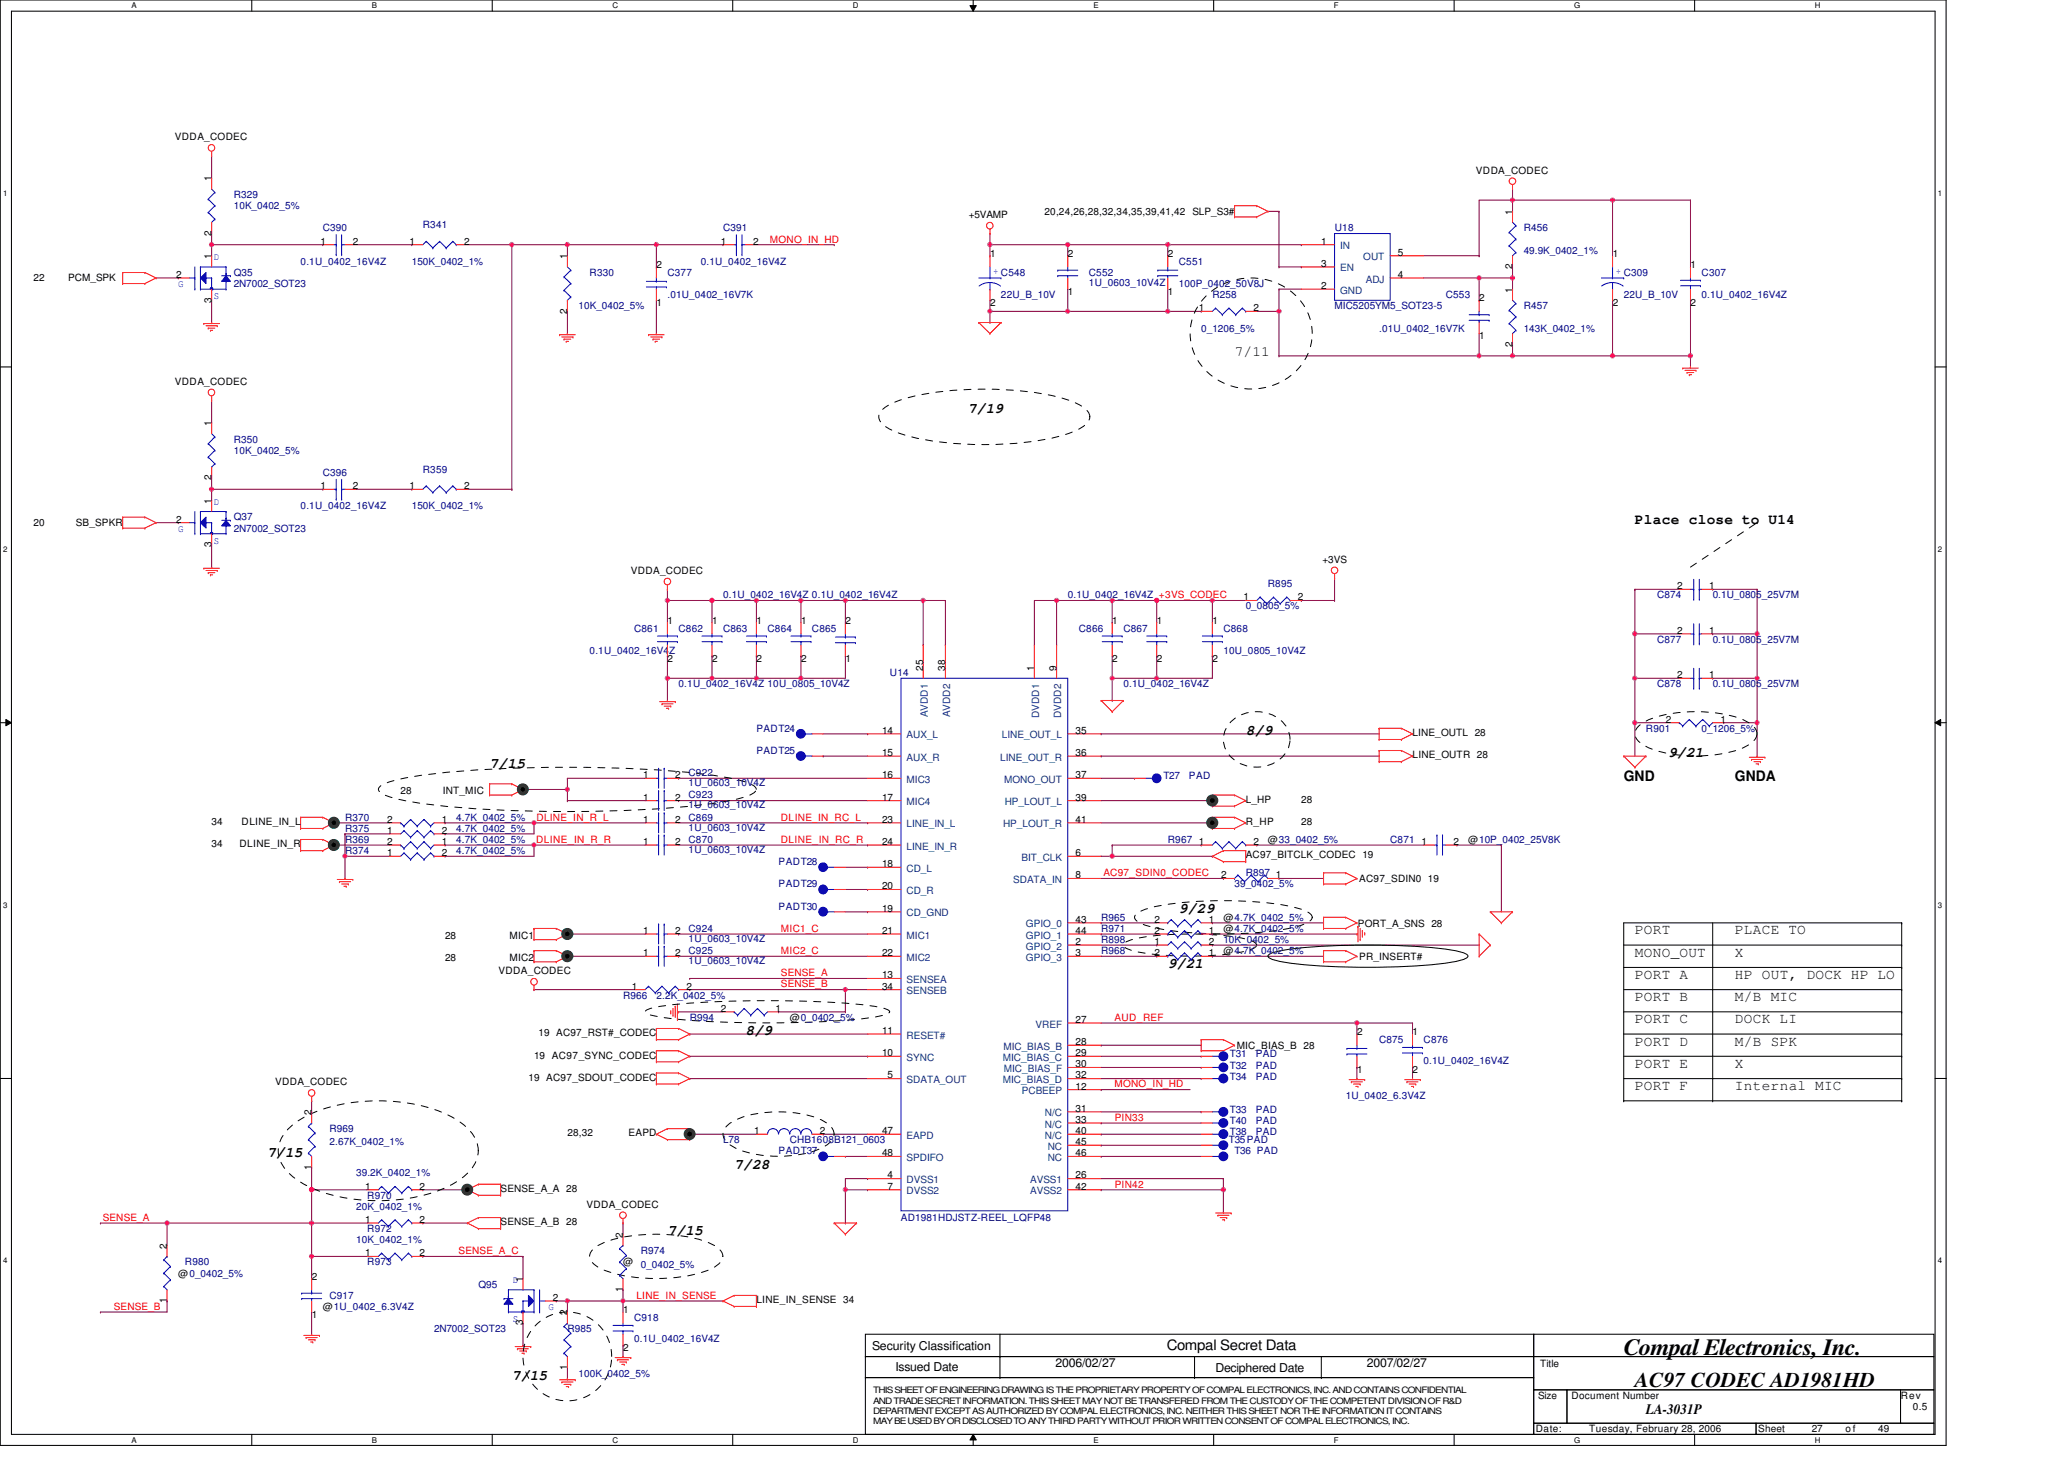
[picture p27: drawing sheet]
<svg xmlns="http://www.w3.org/2000/svg" width="297mm" height="210mm" viewBox="0 0 297 210" stroke-linecap="round" stroke-linejoin="round" font-family="sans-serif">
<defs><g id="words">
<text font-size="3.3" x="233.7" y="195.1">Compal Electronics, Inc.</text>
<text font-size="3" x="235.3" y="199.6">AC97 CODEC AD1981HD</text>
<g font-size="2.1">
<text x="177.7" y="51.3">7/11</text>
<text x="139.3" y="59.4">7/19</text>
<text x="235.3" y="75.4">Place close to U14</text>
<text x="179.3" y="105.8">8/9</text>
<text x="70.5" y="110.6">7/15</text>
<text x="233.7" y="112.4">GND</text>
<text x="240.1" y="109">9/21</text>
<text x="249.7" y="112.4">GNDA</text>
<text x="169.7" y="131.4">9/29</text>
<text x="235.3" y="134.5">PORT</text>
<text x="235.3" y="137.7">MONO_OUT</text>
<text x="249.7" y="134.5">PLACE TO</text>
<text x="249.7" y="137.7">X</text>
<text x="168.1" y="139.4">9/21</text>
<text x="235.3" y="140.9">PORT A</text>
<text x="249.7" y="140.9">HP OUT, DOCK HP LO</text>
<text x="107.3" y="149">8/9</text>
<text x="235.3" y="144.1">PORT B</text>
<text x="235.3" y="147.3">PORT C</text>
<text x="249.7" y="147.3">DOCK LI</text>
<text x="249.7" y="144.1">M/B MIC</text>
<text x="235.3" y="150.5">PORT D</text>
<text x="235.3" y="153.7">PORT E</text>
<text x="249.7" y="153.7">X</text>
<text x="249.7" y="150.5">M/B SPK</text>
<text x="235.3" y="156.9">PORT F</text>
<text x="249.7" y="156.9">Internal MIC</text>
<text x="38.5" y="166.6">7/15</text>
<text x="105.7" y="168.2">7/28</text>
<text x="96.1" y="177.8">7/15</text>
<text x="167.9" y="194.4">Compal Secret Data</text>
<text x="73.7" y="198.6">7/15</text>
<text x="236.9" y="203.5">LA-3031P</text>
</g>
<g font-size="1.8">
<text x="125.5" y="194.2">Security Classification</text>
<text x="128.9" y="197.3">Issued Date</text>
<text x="151.9" y="196.8">2006/02/27</text>
<text x="174.9" y="197.4">Deciphered Date</text>
<text x="196.7" y="196.8">2007/02/27</text>
</g>
<g font-size="1.4">
<text x="25.2" y="20.2">VDDA_CODEC</text>
<text x="30.4" y="26.1" transform="rotate(-90 30.4 26.1)">1</text>
<text x="212.4" y="25">VDDA_CODEC</text>
<text x="30.4" y="33.9" transform="rotate(-90 30.4 33.9)">2</text>
<text x="46.1" y="35.2">1</text>
<text x="50.8" y="35.2">2</text>
<text x="58.9" y="35.2">1</text>
<text x="66.8" y="35.2">2</text>
<text x="103.7" y="35.2">1</text>
<text x="108.4" y="35.2">2</text>
<text x="139.4" y="31.4">+5VAMP</text>
<text x="150.3" y="30.9">20,24,26,28,32,34,35,39,41,42 SLP_S3#</text>
<text x="190.1" y="35.2">1</text>
<text x="217.7" y="30.9" transform="rotate(-90 217.7 30.9)">1</text>
<text x="4.8" y="40.5">22</text>
<text x="9.8" y="40.5">PCM_SPK</text>
<text x="25.3" y="40">2</text>
<text x="30.4" y="37.3" transform="rotate(-90 30.4 37.3)">1</text>
<text x="81.6" y="37.3" transform="rotate(-90 81.6 37.3)">1</text>
<text x="94.5" y="38.6">2</text>
<text x="142.5" y="37">1</text>
<text x="153.7" y="37">2</text>
<text x="168.1" y="37">2</text>
<text x="190.1" y="41.6">2</text>
<text x="190.1" y="38.4">3</text>
<text x="201.2" y="36.8">5</text>
<text x="201.2" y="40">4</text>
<text x="217.7" y="38.7" transform="rotate(-90 217.7 38.7)">2</text>
<text x="232.1" y="37">1</text>
<text x="243.3" y="38.6">1</text>
<text x="30.4" y="43.5" transform="rotate(-90 30.4 43.5)">3</text>
<text x="81.6" y="45.1" transform="rotate(-90 81.6 45.1)">2</text>
<text x="94.5" y="44">1</text>
<text x="142.5" y="44">2</text>
<text x="153.7" y="42.4">1</text>
<text x="168.1" y="42.4">1</text>
<text x="172.5" y="44.8">1</text>
<text x="180.4" y="44.8">2</text>
<text x="212.9" y="43.4">2</text>
<text x="217.7" y="42.1" transform="rotate(-90 217.7 42.1)">1</text>
<text x="232.1" y="44">2</text>
<text x="243.3" y="44">2</text>
<text x="212.9" y="48.8">1</text>
<text x="217.7" y="49.9" transform="rotate(-90 217.7 49.9)">2</text>
<text x="25.2" y="55.4">VDDA_CODEC</text>
<text x="30.4" y="61.3" transform="rotate(-90 30.4 61.3)">1</text>
<text x="30.4" y="69.2" transform="rotate(-90 30.4 69.2)">2</text>
<text x="46.1" y="70.4">1</text>
<text x="50.8" y="70.4">2</text>
<text x="58.9" y="70.4">1</text>
<text x="66.8" y="70.4">2</text>
<text x="4.8" y="75.7">20</text>
<text x="10.9" y="75.7">SB_SPKR</text>
<text x="25.3" y="75.2">2</text>
<text x="30.4" y="72.5" transform="rotate(-90 30.4 72.5)">1</text>
<text x="30.4" y="78.7" transform="rotate(-90 30.4 78.7)">3</text>
<text x="90.8" y="82.6">VDDA_CODEC</text>
<text x="190.3" y="81">+3VS</text>
<text x="96.1" y="89.8">1</text>
<text x="102.5" y="89.8">1</text>
<text x="108.9" y="89.8">1</text>
<text x="115.3" y="89.8">1</text>
<text x="121.7" y="89.8">2</text>
<text x="160.1" y="89.8">1</text>
<text x="166.5" y="89.8">1</text>
<text x="174.5" y="89.8">1</text>
<text x="178.9" y="86.4">1</text>
<text x="186.8" y="86.4">2</text>
<text x="241.4" y="84.8">2</text>
<text x="246" y="84.8">1</text>
<text x="96.1" y="95.2">2</text>
<text x="102.5" y="95.2">2</text>
<text x="108.9" y="95.2">2</text>
<text x="115.3" y="95.2">2</text>
<text x="121.7" y="95.2">1</text>
<text x="160.1" y="95.2">2</text>
<text x="166.5" y="95.2">2</text>
<text x="174.5" y="95.2">2</text>
<text x="241.4" y="91.2">2</text>
<text x="246" y="91.2">1</text>
<text x="132.8" y="96.5" transform="rotate(-90 132.8 96.5)">25</text>
<text x="136" y="96.5" transform="rotate(-90 136 96.5)">38</text>
<text x="148.8" y="96.5" transform="rotate(-90 148.8 96.5)">1</text>
<text x="152" y="96.5" transform="rotate(-90 152 96.5)">9</text>
<text x="241.4" y="97.6">2</text>
<text x="246" y="97.6">1</text>
<text x="126.9" y="105.6">14</text>
<text x="154.8" y="105.6">35</text>
<text x="203.3" y="106">LINE_OUTL 28</text>
<text x="239.8" y="104">2</text>
<text x="247.6" y="104">1</text>
<text x="92.5" y="112">1</text>
<text x="97.2" y="112">2</text>
<text x="126.9" y="108.8">15</text>
<text x="126.9" y="112">16</text>
<text x="154.8" y="108.8">36</text>
<text x="154.8" y="112">37</text>
<text x="203.3" y="109.2">LINE_OUTR 28</text>
<text x="30.5" y="118.7">34</text>
<text x="34.8" y="118.7">DLINE_IN_L</text>
<text x="55.7" y="120">1</text>
<text x="55.7" y="118.4">2</text>
<text x="57.7" y="114.3">28</text>
<text x="63.6" y="120">2</text>
<text x="63.6" y="118.4">1</text>
<text x="63.7" y="114.3">INT_MIC</text>
<text x="92.5" y="115.2">1</text>
<text x="92.5" y="118.4">1</text>
<text x="97.2" y="115.2">2</text>
<text x="97.2" y="118.4">2</text>
<text x="126.9" y="115.2">17</text>
<text x="126.9" y="118.4">23</text>
<text x="154.8" y="115.2">39</text>
<text x="154.8" y="118.4">41</text>
<text x="179.3" y="118.7">R_HP</text>
<text x="179.3" y="115.5">L_HP</text>
<text x="187.3" y="115.5">28</text>
<text x="187.3" y="118.7">28</text>
<text x="30.5" y="122">34</text>
<text x="34.5" y="122">DLINE_IN_R</text>
<text x="55.7" y="123.2">1</text>
<text x="55.7" y="121.6">2</text>
<text x="63.6" y="123.2">2</text>
<text x="63.6" y="121.6">1</text>
<text x="92.5" y="121.6">1</text>
<text x="97.2" y="121.6">2</text>
<text x="126.9" y="121.6">24</text>
<text x="126.9" y="124.8">18</text>
<text x="154.8" y="123.2">6</text>
<text x="172.5" y="121.6">1</text>
<text x="179.3" y="123.6">AC97_BITCLK_CODEC 19</text>
<text x="180.4" y="121.6">2</text>
<text x="182.5" y="121.3">@33_0402_5%</text>
<text x="204.6" y="121.6">1</text>
<text x="209.2" y="121.6">2</text>
<text x="211.3" y="121.3">@10P_0402_25V8K</text>
<text x="126.9" y="128">20</text>
<text x="126.9" y="131.2">19</text>
<text x="154.8" y="126.4">8</text>
<text x="175.7" y="126.4">2</text>
<text x="183.6" y="126.4">1</text>
<text x="195.6" y="126.9">AC97_SDIN0 19</text>
<text x="64" y="135.1">28</text>
<text x="73.3" y="135.1">MIC1</text>
<text x="92.5" y="137.6">1</text>
<text x="92.5" y="134.4">1</text>
<text x="97.2" y="137.6">2</text>
<text x="97.2" y="134.4">2</text>
<text x="126.9" y="134.4">21</text>
<text x="126.9" y="137.6">22</text>
<text x="154.8" y="136">2</text>
<text x="154.8" y="137.6">3</text>
<text x="154.8" y="132.8">43</text>
<text x="154.8" y="134.4">44</text>
<text x="166.1" y="132.8">2</text>
<text x="166.1" y="137.6">2</text>
<text x="166.1" y="136">1</text>
<text x="166.1" y="134.4">2</text>
<text x="174" y="132.8">1</text>
<text x="174" y="137.6">1</text>
<text x="174" y="136">2</text>
<text x="174" y="134.4">1</text>
<text x="176.1" y="132.5">@4.7K_0402_5%</text>
<text x="176.1" y="137.3">@4.7K_0402_5%</text>
<text x="176.1" y="134.1">@4.7K_0402_5%</text>
<text x="195.4" y="133.5">PORT_A_SNS 28</text>
<text x="64" y="138.3">28</text>
<text x="71.7" y="140.2">VDDA_CODEC</text>
<text x="73.3" y="138.3">MIC2</text>
<text x="90.9" y="142.4">1</text>
<text x="98.8" y="142.4">2</text>
<text x="126.9" y="140.8">13</text>
<text x="126.9" y="142.4">34</text>
<text x="195.6" y="138.1">PR_INSERT#</text>
<text x="77.5" y="149.2">19 AC97_RST#_CODEC</text>
<text x="103.7" y="145.6">2</text>
<text x="111.6" y="145.6">1</text>
<text x="113.7" y="146.9">@0_0402_5%</text>
<text x="126.9" y="148.8">11</text>
<text x="154.8" y="147.2">27</text>
<text x="195.3" y="149">2</text>
<text x="203.3" y="149">1</text>
<text x="76" y="155.6">19 AC97_SDOUT_CODEC</text>
<text x="76.9" y="152.4">19 AC97_SYNC_CODEC</text>
<text x="126.9" y="152">10</text>
<text x="127.7" y="155.2">5</text>
<text x="154.8" y="152">29</text>
<text x="154.8" y="153.6">30</text>
<text x="154.8" y="150.4">28</text>
<text x="154.8" y="155.2">32</text>
<text x="178" y="150.9">MIC_BIAS_B 28</text>
<text x="195.3" y="154.4">1</text>
<text x="203.3" y="154.4">2</text>
<text x="39.6" y="156.2">VDDA_CODEC</text>
<text x="44.8" y="160.5" transform="rotate(-90 44.8 160.5)">2</text>
<text x="154.8" y="156.8">12</text>
<text x="154.8" y="161.6">33</text>
<text x="154.8" y="160">31</text>
<text x="81.7" y="163.6">28,32</text>
<text x="90.5" y="163.6">EAPD</text>
<text x="108.5" y="163.2">1</text>
<text x="118" y="163.2">2</text>
<text x="126.9" y="163.2">47</text>
<text x="126.9" y="166.4">48</text>
<text x="154.8" y="163.2">40</text>
<text x="154.8" y="164.8">45</text>
<text x="154.8" y="166.4">46</text>
<text x="44.8" y="168.4" transform="rotate(-90 44.8 168.4)">1</text>
<text x="52.5" y="171.2">1</text>
<text x="60.4" y="171.2">2</text>
<text x="72" y="171.6">SENSE_A_A 28</text>
<text x="84.4" y="173.8">VDDA_CODEC</text>
<text x="127.7" y="169.6">4</text>
<text x="127.7" y="171.2">7</text>
<text x="154.8" y="171.2">42</text>
<text x="154.8" y="169.6">26</text>
<text x="24" y="179.7" transform="rotate(-90 24 179.7)">2</text>
<text x="52.5" y="176">1</text>
<text x="60.4" y="176">2</text>
<text x="72" y="176.4">SENSE_A_B 28</text>
<text x="89.6" y="178.1" transform="rotate(-90 89.6 178.1)">2</text>
<text x="25.7" y="183.7">@0_0402_5%</text>
<text x="44.9" y="184.2">2</text>
<text x="52.5" y="180.8">1</text>
<text x="60.4" y="180.8">2</text>
<text x="75.2" y="184.5" transform="rotate(-90 75.2 184.5)">1</text>
<text x="89.6" y="185.9" transform="rotate(-90 89.6 185.9)">1</text>
<text x="89.7" y="182.1">@</text>
<text x="24" y="187.6" transform="rotate(-90 24 187.6)">1</text>
<text x="44.9" y="189.7">1</text>
<text x="46.5" y="188.5">@1U_0402_6.3V4Z</text>
<text x="75.2" y="190.8" transform="rotate(-90 75.2 190.8)">3</text>
<text x="79.6" y="187.2">2</text>
<text x="81.6" y="189.3" transform="rotate(-90 81.6 189.3)">2</text>
<text x="89.7" y="189">1</text>
<text x="108.9" y="187.6">LINE_IN_SENSE 34</text>
<text x="81.6" y="197.2" transform="rotate(-90 81.6 197.2)">1</text>
<text x="89.7" y="194.4">2</text>
<text x="221.7" y="196.7">Title</text>
<text x="221.4" y="201.3">Size</text>
<text x="226.2" y="201.3">Document Number</text>
<text x="273.6" y="201.3">Rev</text>
<text x="275.3" y="202.9">0.5</text>
<text x="221" y="206.1">Date:</text>
<text x="228.7" y="206.1">Tuesday, February 28, 2006</text>
<text x="253" y="206.1">Sheet</text>
<text x="260.7" y="206.1">27</text>
<text x="265.6" y="206.1">of</text>
<text x="270.3" y="206.1">49</text>
</g>
<g font-size="1.4" fill="#000080">
<text x="33.7" y="28.5">R329</text>
<text x="33.7" y="30.1">10K_0402_5%</text>
<text x="46.5" y="33.3">C390</text>
<text x="60.9" y="32.8">R341</text>
<text x="104.1" y="33.3">C391</text>
<text x="192.1" y="33.3">U18</text>
<text x="219.3" y="33.3">R456</text>
<text x="33.7" y="39.7">Q35</text>
<text x="33.7" y="41.3">2N7002_SOT23</text>
<text x="43.3" y="38.1">0.1U_0402_16V4Z</text>
<text x="59.3" y="38.1">150K_0402_1%</text>
<text x="84.9" y="39.7">R330</text>
<text x="96.1" y="39.7">C377</text>
<text x="100.9" y="38.1">0.1U_0402_16V4Z</text>
<text x="156.7" y="39.7">C552</text>
<text x="156.7" y="41.1">1U_0603_10V4Z</text>
<text x="169.7" y="38.1">C551</text>
<text x="169.7" y="41.3">100P_0402_50V8J</text>
<text x="219.3" y="36.5">49.9K_0402_1%</text>
<text x="244.9" y="39.7">C307</text>
<text x="83.3" y="44.5">10K_0402_5%</text>
<text x="96.1" y="42.9">.01U_0402_16V7K</text>
<text x="144.1" y="42.9">22U_B_10V</text>
<text x="172.9" y="47.7">0_1206_5%</text>
<text x="174.5" y="42.9">R258</text>
<text x="192.1" y="44.5">MIC5205YM5_SOT23-5</text>
<text x="198.5" y="47.7">.01U_0402_16V7K</text>
<text x="208.1" y="42.9">C553</text>
<text x="219.3" y="44.5">R457</text>
<text x="219.3" y="47.7">143K_0402_1%</text>
<text x="233.7" y="42.9">22U_B_10V</text>
<text x="244.9" y="42.9">0.1U_0402_16V4Z</text>
<text x="33.7" y="63.7">R350</text>
<text x="33.7" y="65.3">10K_0402_5%</text>
<text x="46.5" y="68.5">C396</text>
<text x="60.9" y="68">R359</text>
<text x="33.7" y="74.9">Q37</text>
<text x="33.7" y="76.5">2N7002_SOT23</text>
<text x="43.3" y="73.3">0.1U_0402_16V4Z</text>
<text x="59.3" y="73.3">150K_0402_1%</text>
<text x="104.1" y="86.1">0.1U_0402_16V4Z 0.1U_0402_16V4Z</text>
<text x="153.7" y="86.1">0.1U_0402_16V4Z +3VS_CODEC</text>
<text x="179.3" y="87.7">0_0805_5%</text>
<text x="182.5" y="84.5">R895</text>
<text x="238.5" y="86.1">C874</text>
<text x="246.5" y="86.1">0.1U_0805_25V7M</text>
<text x="84.9" y="94.1">0.1U_0402_16V4Z</text>
<text x="91.3" y="90.9">C861</text>
<text x="97.7" y="90.9">C862</text>
<text x="104.1" y="90.9">C863</text>
<text x="110.5" y="90.9">C864</text>
<text x="116.9" y="90.9">C865</text>
<text x="155.3" y="90.9">C866</text>
<text x="161.7" y="90.9">C867</text>
<text x="176.1" y="90.9">C868</text>
<text x="176.1" y="94.1">10U_0805_10V4Z</text>
<text x="238.5" y="92.5">C877</text>
<text x="246.5" y="92.5">0.1U_0805_25V7M</text>
<text x="97.7" y="98.9">0.1U_0402_16V4Z 10U_0805_10V4Z</text>
<text x="128.1" y="97.3">U14</text>
<text x="161.7" y="98.9">0.1U_0402_16V4Z</text>
<text x="238.5" y="98.9">C878</text>
<text x="246.5" y="98.9">0.1U_0805_25V7M</text>
<text x="108.9" y="105.3">PADT24</text>
<text x="236.9" y="105.3">R901</text>
<text x="244.9" y="105.3">0_1206_5%</text>
<text x="99.1" y="111.7">C922</text>
<text x="99.1" y="113.2">1U_0603_10V4Z</text>
<text x="108.9" y="108.5">PADT25</text>
<text x="167.4" y="112.2">T27</text>
<text x="171.1" y="112.2">PAD</text>
<text x="49.7" y="119.7">R375</text>
<text x="49.7" y="118.1">R370</text>
<text x="65.7" y="119.7">4.7K_0402_5%</text>
<text x="65.7" y="118.1">4.7K_0402_5%</text>
<text x="99.1" y="114.9">C923</text>
<text x="99.1" y="116.4">1U_0603_10V4Z</text>
<text x="99.1" y="118.1">C869</text>
<text x="99.1" y="119.5">1U_0603_10V4Z</text>
<text x="49.7" y="122.9">R374</text>
<text x="49.7" y="121.3">R369</text>
<text x="65.7" y="122.9">4.7K_0402_5%</text>
<text x="65.7" y="121.3">4.7K_0402_5%</text>
<text x="99.1" y="121.3">C870</text>
<text x="99.1" y="122.7">1U_0603_10V4Z</text>
<text x="112.1" y="124.5">PADT28</text>
<text x="168.1" y="121.3">R967</text>
<text x="200.1" y="121.3">C871</text>
<text x="112.1" y="130.9">PADT30</text>
<text x="112.1" y="127.7">PADT29</text>
<text x="177.7" y="127.7">39_0402_5%</text>
<text x="179.3" y="126.1">R897</text>
<text x="99.1" y="137.3">C925</text>
<text x="99.1" y="134.1">C924</text>
<text x="99.1" y="135.6">1U_0603_10V4Z</text>
<text x="158.5" y="132.5">R965</text>
<text x="158.5" y="137.3">R968</text>
<text x="158.5" y="135.7">R898</text>
<text x="158.5" y="134.1">R971</text>
<text x="176.1" y="135.7">10K_0402_5%</text>
<text x="89.7" y="143.7">R966</text>
<text x="94.5" y="143.7">2.2K_0402_5%</text>
<text x="99.1" y="138.7">1U_0603_10V4Z</text>
<text x="99.3" y="146.9">R994</text>
<text x="177" y="155.4">T34</text>
<text x="177" y="153.8">T32</text>
<text x="177" y="152.2">T31</text>
<text x="180.7" y="155.4">PAD</text>
<text x="180.7" y="153.8">PAD</text>
<text x="180.7" y="152.2">PAD</text>
<text x="198.5" y="150.1">C875</text>
<text x="204.9" y="150.1">C876</text>
<text x="204.9" y="153.2">0.1U_0402_16V4Z</text>
<text x="177" y="160.2">T33</text>
<text x="177" y="161.8">T40</text>
<text x="180.7" y="160.2">PAD</text>
<text x="180.7" y="161.8">PAD</text>
<text x="193.7" y="158.1">1U_0402_6.3V4Z</text>
<text x="47.4" y="162.9">R969</text>
<text x="47.4" y="164.8">2.67K_0402_1%</text>
<text x="104.1" y="164.5">L78</text>
<text x="112.1" y="166.1">PADT37</text>
<text x="113.7" y="164.5">CHB1608B121_0603</text>
<text x="176.9" y="164.5">T35PAD</text>
<text x="177" y="163.4">T38</text>
<text x="177.6" y="166.1">T36 PAD</text>
<text x="180.7" y="163.4">PAD</text>
<text x="51.3" y="169.3">39.2K_0402_1%</text>
<text x="52.8" y="172.5">R970</text>
<text x="51.3" y="174.1">20K_0402_1%</text>
<text x="51.3" y="178.9">10K_0402_1%</text>
<text x="52.8" y="177.3">R972</text>
<text x="129.7" y="175.7">AD1981HDJSTZ-REEL_LQFP48</text>
<text x="26.6" y="182.1">R980</text>
<text x="52.8" y="182.1">R973</text>
<text x="68.9" y="185.3">Q95</text>
<text x="92.2" y="180.5">R974</text>
<text x="92.2" y="182.4">0_0402_5%</text>
<text x="47.4" y="186.9">C917</text>
<text x="62.5" y="191.7">2N7002_SOT23</text>
<text x="81.7" y="191.7">R985</text>
<text x="91.3" y="190.1">C918</text>
<text x="91.3" y="193.2">0.1U_0402_16V4Z</text>
<text x="83.3" y="198.1">100K_0402_5%</text>
</g>
<g font-size="1.4" fill="#f00">
<text x="110.8" y="34.9">MONO_IN_HD</text>
<text x="77.2" y="118.1">DLINE_IN_R_L</text>
<text x="112.4" y="118.1">DLINE_IN_RC_L</text>
<text x="77.2" y="121.3">DLINE_IN_R_R</text>
<text x="112.4" y="121.3">DLINE_IN_RC_R</text>
<text x="158.8" y="126.1">AC97_SDIN0_CODEC</text>
<text x="112.4" y="137.3">MIC2_C</text>
<text x="112.4" y="134.1">MIC1_C</text>
<text x="112.4" y="140.5">SENSE_A</text>
<text x="112.4" y="142.1">SENSE_B</text>
<text x="160.4" y="146.9">AUD_REF</text>
<text x="160.4" y="156.5">MONO_IN_HD</text>
<text x="160.4" y="161.3">PIN33</text>
<text x="160.4" y="170.9">PIN42</text>
<text x="14.8" y="175.7">SENSE_A</text>
<text x="66" y="180.5">SENSE_A_C</text>
<text x="16.4" y="188.5">SENSE_B</text>
<text x="91.6" y="186.9">LINE_IN_SENSE</text>
</g>
<g font-size="1.4" fill="#004080">
<text x="192.9" y="35.9">IN</text>
<text x="192.9" y="39.1">EN</text>
<text x="196.2" y="37.5">OUT</text>
<text x="196.6" y="40.7">ADJ</text>
<text x="192.9" y="42.3">GND</text>
<text x="130.5" y="106.3">AUX_L</text>
<text x="133.5" y="103.2" transform="rotate(-90 133.5 103.2)">AVDD1</text>
<text x="136.7" y="103.2" transform="rotate(-90 136.7 103.2)">AVDD2</text>
<text x="144.2" y="106.3">LINE_OUT_L</text>
<text x="149.5" y="103.3" transform="rotate(-90 149.5 103.3)">DVDD1</text>
<text x="152.7" y="103.3" transform="rotate(-90 152.7 103.3)">DVDD2</text>
<text x="130.5" y="109.5">AUX_R</text>
<text x="130.5" y="112.7">MIC3</text>
<text x="144" y="109.5">LINE_OUT_R</text>
<text x="144.5" y="112.7">MONO_OUT</text>
<text x="130.5" y="115.9">MIC4</text>
<text x="130.5" y="119.1">LINE_IN_L</text>
<text x="144.4" y="119.1">HP_LOUT_R</text>
<text x="144.6" y="115.9">HP_LOUT_L</text>
<text x="130.5" y="122.3">LINE_IN_R</text>
<text x="130.5" y="125.5">CD_L</text>
<text x="147" y="123.9">BIT_CLK</text>
<text x="130.5" y="128.7">CD_R</text>
<text x="130.5" y="131.9">CD_GND</text>
<text x="145.8" y="127.1">SDATA_IN</text>
<text x="130.5" y="135.1">MIC1</text>
<text x="147.7" y="136.7">GPIO_2</text>
<text x="147.7" y="133.5">GPIO_0</text>
<text x="147.7" y="135.1">GPIO_1</text>
<text x="130.5" y="138.3">MIC2</text>
<text x="130.5" y="141.5">SENSEA</text>
<text x="130.5" y="143.1">SENSEB</text>
<text x="147.7" y="138.3">GPIO_3</text>
<text x="130.5" y="149.5">RESET#</text>
<text x="149" y="147.9">VREF</text>
<text x="130.5" y="152.7">SYNC</text>
<text x="130.5" y="155.9">SDATA_OUT</text>
<text x="144.3" y="152.7">MIC_BIAS_C</text>
<text x="144.3" y="155.9">MIC_BIAS_D</text>
<text x="144.4" y="151.1">MIC_BIAS_B</text>
<text x="144.5" y="154.3">MIC_BIAS_F</text>
<text x="147.1" y="157.5">PCBEEP</text>
<text x="150.4" y="160.7">N/C</text>
<text x="130.5" y="163.9">EAPD</text>
<text x="130.5" y="167.1">SPDIFO</text>
<text x="150.4" y="162.3">N/C</text>
<text x="150.4" y="163.9">N/C</text>
<text x="150.8" y="165.5">NC</text>
<text x="150.8" y="167.1">NC</text>
<text x="130.5" y="170.3">DVSS1</text>
<text x="130.5" y="171.9">DVSS2</text>
<text x="148.2" y="171.9">AVSS2</text>
<text x="148.2" y="170.3">AVSS1</text>
</g>
<g font-size="1.4" fill="#00f">
<text x="25.7" y="41.3">G</text>
<text x="30.8" y="37.5">D</text>
<text x="142.9" y="39.4">+ C548</text>
<text x="232.6" y="39.4">+ C309</text>
<text x="30.8" y="43.1">S</text>
<text x="25.7" y="76.5">G</text>
<text x="30.8" y="72.7">D</text>
<text x="30.8" y="78.3">S</text>
<text x="73.8" y="184.7">D</text>
<text x="73.8" y="190.3">S</text>
<text x="78.9" y="188.5">G</text>
</g>
<g font-size="1.3">
<text x="125.7" y="200.5">THIS SHEET OF ENGINEERING DRAWING IS THE PROPRIETARY PROPERTY OF COMPAL ELECTRONICS, INC. AND CONTAINSCONFIDENTIAL</text>
<text x="125.7" y="202">AND TRADE SECRET INFORMATION. THIS SHEET MAY NOT BETRANSFERED FROM THE CUSTODY OF THE COMPETENT DIVISION OF R&amp;D</text>
<text x="125.7" y="203.5">DEPARTMENT EXCEPT AS AUTHORIZED BY COMPAL ELECTRONICS, INC. NEITHER THIS SHEET NOR THE INFORMATION ITCONTAINS</text>
<text x="125.7" y="204.9">MAY BE USED BY OR DISCLOSED TO ANY THIRD PARTY WITHOUT PRIOR WRITTEN CONSENT OF COMPAL ELECTRONICS, INC.</text>
</g>
<g font-size="1.1">
<text x="18.9" y="1.2">A</text>
<text x="53.5" y="1.2">B</text>
<text x="88.1" y="1.2">C</text>
<text x="122.7" y="1.2">D</text>
<text x="157.3" y="1.2">E</text>
<text x="192" y="1.2">F</text>
<text x="226.6" y="1.2">G</text>
<text x="261.2" y="1.2">H</text>
<text x=".4" y="28.2">1</text>
<text x="278.9" y="28.2">1</text>
<text x=".4" y="79.4">2</text>
<text x="278.9" y="79.4">2</text>
<text x=".4" y="130.6">3</text>
<text x="278.9" y="130.6">3</text>
<text x=".4" y="181.8">4</text>
<text x="278.9" y="181.8">4</text>
<text x="18.9" y="207.6">A</text>
<text x="53.5" y="207.6">B</text>
<text x="88.1" y="207.6">C</text>
<text x="122.7" y="207.6">D</text>
<text x="157.3" y="207.6">E</text>
<text x="192" y="207.6">F</text>
<text x="226.6" y="207.6">G</text>
<text x="261.2" y="207.6">H</text>
</g>
</g></defs>
<path d="M0 0h280.1v208h-280.1zM1.6 1.6h276.9v204.8h-276.9z" fill="none" stroke="#000" stroke-width=".15"/>
<g fill="#fff">
<path d="M18.9 .2h.8v1.2h-.8z"/>
<path d="M18.9 206.6h.8v1.3h-.8z"/>
</g>
<path d="M36.2 0v1.6M36.2 206.4v1.6" fill="none" stroke="#000" stroke-width=".15"/>
<g fill="#fff">
<path d="M53.5 .2h.8v1.2h-.8z"/>
<path d="M53.5 206.6h.8v1.3h-.8z"/>
</g>
<path d="M70.8 0v1.6M70.8 206.4v1.6" fill="none" stroke="#000" stroke-width=".15"/>
<g fill="#fff">
<path d="M88.1 .2h.8v1.2h-.8z"/>
<path d="M88.1 206.6h.8v1.3h-.8z"/>
</g>
<path d="M105.4 0v1.6M105.4 206.4v1.6" fill="none" stroke="#000" stroke-width=".15"/>
<g fill="#fff">
<path d="M122.7 .2h.8v1.2h-.8z"/>
<path d="M122.7 206.6h.8v1.3h-.8z"/>
</g>
<path d="M140.1 0v1.6M140.1 206.4v1.6" fill="none" stroke="#000" stroke-width=".15"/>
<path d="M139.6 .8h.9l-.4 .8zM140.1 206.4l.4 .8h-.9z" fill="#000"/>
<path d="M139.6 .8h.9l-.4 .8zM140.1 206.4l.4 .8h-.9z" fill="none" stroke="#000" stroke-width=".14"/>
<g fill="#fff">
<path d="M157.3 .2h.8v1.2h-.8z"/>
<path d="M157.3 206.6h.8v1.3h-.8z"/>
</g>
<path d="M174.7 0v1.6M174.7 206.4v1.6" fill="none" stroke="#000" stroke-width=".15"/>
<g fill="#fff">
<path d="M192 .2h.6v1.2h-.6z"/>
<path d="M192 206.6h.6v1.3h-.6z"/>
</g>
<path d="M209.3 0v1.6M209.3 206.4v1.6" fill="none" stroke="#000" stroke-width=".15"/>
<g fill="#fff">
<path d="M226.6 .2h.8v1.2h-.8z"/>
<path d="M226.6 206.6h.8v1.3h-.8z"/>
</g>
<path d="M243.9 0v1.6M243.9 206.4v1.6" fill="none" stroke="#000" stroke-width=".15"/>
<g fill="#fff">
<path d="M261.2 .2h.8v1.2h-.8z"/>
<path d="M261.2 206.6h.8v1.3h-.8z"/>
<path d="M.4 27.2h.7v1.3h-.7z"/>
<path d="M278.9 27.2h.6v1.3h-.6z"/>
<path d="M.4 78.4h.7v1.3h-.7z"/>
<path d="M278.9 78.4h.6v1.3h-.6z"/>
</g>
<path d="M0 52.8h1.6M278.5 52.8h1.6" fill="none" stroke="#000" stroke-width=".15"/>
<g fill="#fff">
<path d="M.4 129.6h.7v1.3h-.7z"/>
<path d="M278.9 129.6h.6v1.3h-.6z"/>
</g>
<path d="M0 104h1.6M278.5 104h1.6" fill="none" stroke="#000" stroke-width=".15"/>
<path d="M.8 103.5l.8 .5-.8 .5zM278.5 104l.8-.5v1z" fill="#000"/>
<path d="M.8 103.5l.8 .5-.8 .5zM278.5 104l.8-.5v1z" fill="none" stroke="#000" stroke-width=".14"/>
<g fill="#fff">
<path d="M.4 180.8h.7v1.3h-.7z"/>
<path d="M278.9 180.8h.6v1.3h-.6z"/>
</g>
<path d="M0 155.2h1.6M278.5 155.2h1.6" fill="none" stroke="#000" stroke-width=".15"/>
<g fill="none" stroke="#800040" stroke-width=".15">
<path d="M30.5 35.2h.1M30.5 25.6h.1M30.5 36.8h.1M30.5 22.4v3.2M30.5 33.6v3.2M30.5 35.2h16M46.5 35.2h.1M51.3 35.2h8M59.3 35.2h.1M67.3 35.2h36.8M73.7 35.2h.1M73.7 35.2v35.2"/>
<path d="M81.7 36.8h.1M81.7 35.2h.1M81.7 35.2v1.6M94.5 38.4h.1M94.5 35.2h.1M94.5 35.2v3.2M104.1 35.2h.1M108.9 35.2h11.2M120.1 35.2h.1M142.5 35.2h.1M142.5 36.8h.1M142.5 35.2h44.8"/>
<path d="M142.5 33.6v3.2M153.7 35.2h.1M153.7 36.8h.1M153.7 35.2v1.6M168.1 36.8h.1M168.1 35.2h.1M168.1 35.2v1.6M182.5 30.4h1.6M184.1 30.4h.1M184.1 38.4h.1M184.1 30.4v8M184.1 38.4h3.2"/>
<path d="M187.3 35.2h.1M187.3 38.4h.1M204.9 36.8h8M212.9 36.8h.1M217.7 30.4h.1M217.7 28.8h.1M217.7 27.2v3.2M217.7 38.4v3.2M232.1 36.8h.1M232.1 28.8h.1M232.1 28.8v8M243.3 28.8h.1"/>
<path d="M243.3 38.4h.1M243.3 28.8h-30.4v8M243.3 28.8v9.6M22.5 40h3.2M25.7 40h.1M30.5 46.4h.1M30.5 43.2v3.2M30.5 57.6v3.2M81.7 48h.1M81.7 44.8v3.2M94.5 48h.1M94.5 43.2v4.8"/>
<path d="M142.5 44.8h.1M142.5 46.4h.1M142.5 44.8h30.4M142.5 43.2v3.2M153.7 44.8h.1M153.7 41.6v3.2M168.1 44.8h.1M168.1 41.6v3.2M172.9 44.8h.1M180.9 44.8h3.2M184.1 44.8h.1M184.1 41.6h.1"/>
<path d="M184.1 51.2h.1M184.1 41.6v9.6M184.1 41.6h3.2M184.1 51.2h59.2M204.9 40h12.8M212.9 40h.1M212.9 43.2h.1M212.9 51.2h.1M212.9 40v3.2M212.9 48v3.2M217.7 40h.1M217.7 41.6h.1"/>
<path d="M217.7 51.2h.1M217.7 49.6v1.6M232.1 51.2h.1M232.1 43.2v8M243.3 51.2h.1M243.3 52.8h.1M243.3 43.2v9.6M22.5 75.2h3.2M25.7 75.2h.1M30.5 70.4h.1M30.5 60.8h.1M30.5 72h.1"/>
<path d="M30.5 68.8v3.2M30.5 78.4v3.2M30.5 70.4h16M46.5 70.4h.1M51.3 70.4h8M59.3 70.4h.1M67.3 70.4h6.4M73.7 70.4h.1M30.5 81.6h.1M96.1 84.8h.1M96.1 86.4h.1M96.1 97.6h.1"/>
<path d="M96.1 94.4h.1M96.1 86.4h40M96.1 84.8v4.8M96.1 94.4v6.4M102.5 86.4h.1M102.5 97.6h.1M102.5 94.4h.1M102.5 86.4v3.2M102.5 94.4v3.2M108.9 86.4h.1M108.9 94.4h.1M108.9 97.6h.1"/>
<path d="M108.9 86.4v3.2M108.9 94.4v3.2M115.3 86.4h.1M115.3 97.6h.1M115.3 94.4h.1M115.3 86.4v3.2M115.3 94.4v3.2M121.7 86.4h.1M121.7 94.4h.1M121.7 86.4v3.2M121.7 94.4v3.2h-25.6M132.9 92.8h.1"/>
<path d="M132.9 86.4h.1M132.9 86.4v6.4M136.1 86.4h.1M136.1 92.8h.1M136.1 86.4v6.4M148.9 92.8h.1M152.1 86.4h.1M152.1 92.8h.1M152.1 86.4v6.4M160.1 86.4h.1M160.1 97.6h.1M160.1 89.6h.1"/>
<path d="M160.1 86.4v3.2M160.1 94.4v6.4M166.5 97.6h.1M166.5 94.4h.1M166.5 86.4h.1M166.5 86.4v3.2M166.5 94.4v3.2M174.5 86.4h.1M174.5 94.4h.1M174.5 94.4v3.2h-14.4M174.5 86.4v3.2M179.3 86.4h-30.4v6.4"/>
<path d="M187.3 86.4h.1M187.3 86.4h4.8M192.1 86.4h.1M192.1 83.2v3.2M235.3 84.8h.1M235.3 91.2h.1M235.3 97.6h.1M235.3 97.6h6.4M235.3 84.8v24M235.3 84.8h6.4M235.3 91.2h6.4M246.5 84.8h.1"/>
<path d="M246.5 97.6h.1M246.5 91.2h.1M246.5 97.6h6.4M246.5 84.8h6.4M246.5 91.2h6.4M252.9 91.2h.1M252.9 84.8h.1M252.9 97.6h.1M252.9 84.8v24M48 118.4h.1M48 118.4h8M64 118.4h.1"/>
<path d="M64 118.4h28.9M75.3 113.6h.1M75.3 113.6h6.4M76.9 118.4h.1M76.9 118.4v1.6h-12.9M81.7 112h.1M81.7 115.2h.1M81.7 113.6h.1M81.7 112v3.2M81.7 112h11.2M81.7 115.2h11.2M97.7 115.2h.1"/>
<path d="M97.7 112h.1M97.7 118.4h27.2M97.7 112h27.2M97.7 115.2h27.2M118.5 108.8h.1M118.5 108.8h6.4M118.5 105.6h6.4M124.9 118.4h.1M124.9 105.6h.1M158.5 108.8h.1M158.5 105.6h.1M158.5 118.4h16"/>
<path d="M158.5 108.8h40M158.5 112h4.8M158.5 105.6h40M158.5 115.2h16M160.1 100.8h.1M163.3 112h.1M174.5 115.2h.1M174.5 118.4h.1M235.3 104h.1M235.3 104h4.8M248.1 104h.1M248.1 104h4.8"/>
<path d="M252.9 104h.1M48 121.6h.1M48 121.6h8M49.7 120h.1M49.7 123.2h.1M49.7 123.2h6.3M49.7 120h6.3M49.7 120v6.4M64 123.2h.1M64 120h.1M64 121.6h.1M64 121.6h28.9"/>
<path d="M76.9 121.6h.1M76.9 121.6v1.6h-12.9M81.7 134.4h.1M81.7 137.6h.1M81.7 137.6h11.2M81.7 134.4h11.2M97.7 137.6h.1M97.7 134.4h.1M97.7 121.6h27.2M97.7 137.6h27.2M97.7 134.4h27.2M121.7 128h3.2"/>
<path d="M121.7 131.2h3.2M121.7 124.8h3.2M124.9 121.6h.1M124.9 128h.1M124.9 131.2h.1M124.9 124.8h.1M158.5 132.8h.1M158.5 134.4h.1M158.5 132.8h8M158.5 126.4h17.6M158.5 123.2h16M158.5 137.6h8"/>
<path d="M158.5 134.4h8M158.5 136h8M160.1 121.6h.1M160.1 123.2h.1M160.1 121.6v1.6M160.1 121.6h12.8M166.5 137.6h.1M166.5 136h.1M172.9 121.6h.1M174.5 132.8h.1M174.5 137.6h.1M174.5 123.2h.1"/>
<path d="M174.5 136h.1M174.5 134.4h.1M174.5 132.8h16M174.5 137.6h16M174.5 134.4h20.8M174.5 136h38.4M176.1 126.4h.1M180.9 121.6h.1M180.9 121.6h24M184.1 126.4h.1M184.1 126.4h6.4M209.7 121.6h.1"/>
<path d="M209.7 121.6h6.4M216.1 121.6h.1M216.1 121.6v9.6M44.8 158.4h.1M44.8 158.4v1.6M76.9 142.4h.1M76.9 142.4h14.4M97.7 145.6h.1M97.7 145.6h6.4M99.3 140.8h.1M99.3 155.2h.1M99.3 148.8h.1"/>
<path d="M99.3 142.4h.1M99.3 142.4h25.6M99.3 140.8h25.6M99.3 155.2h25.6M99.3 152h25.6M99.3 148.8h25.6M112.1 145.6h.1M112.1 145.6h9.6M121.7 142.4h.1M121.7 145.6h.1M121.7 142.4v3.2M124.9 152h.1"/>
<path d="M158.5 150.4h.1M158.5 156.8h.1M158.5 155.2h14.4M158.5 152h14.4M158.5 150.4h14.4M158.5 147.2h44.8M158.5 156.8h12.8M158.5 153.6h14.4M172.9 152h.1M172.9 153.6h.1M172.9 155.2h.1M195.3 147.2h.1"/>
<path d="M195.3 153.6h.1M195.3 147.2v1.6M195.3 153.6v1.6M203.3 153.6h.1M203.3 147.2h.1M203.3 147.2v1.6M203.3 153.6v1.6M14.5 176h.1M14.5 176h38.3M24 176h.1M24 176v3.2M44.8 176h.1"/>
<path d="M44.8 171.2h.1M44.8 168h.1M44.8 168v16M44.8 171.2h8M60.9 171.2h.1M60.9 176h.1M60.9 176h6.4M60.9 171.2h6.4M89.7 176h.1M89.7 176v1.6M99.3 163.2h.1M99.3 163.2h9.6"/>
<path d="M118.5 163.2h.1M118.5 163.2h6.4M121.7 171.2h.1M121.7 176h.1M121.7 166.4h.1M121.7 171.2h3.2M121.7 166.4h3.2M124.9 169.6h.1M124.9 171.2h.1M124.9 169.6h-3.2v6.4M158.5 171.2h.1M158.5 163.2h.1"/>
<path d="M158.5 161.6h.1M158.5 166.4h.1M158.5 164.8h.1M158.5 171.2h17.6M158.5 166.4h14.4M158.5 169.6h17.6M158.5 163.2h14.4M158.5 161.6h14.4M158.5 164.8h14.4M158.5 160h14.4M172.9 160h.1M176.1 171.2h.1"/>
<path d="M176.1 169.6h.1M176.1 169.6v4.8M14.5 188.8h.1M24 187.2h.1M24 187.2v1.6h-9.5M44.8 188.8h.1M44.8 180.8h.1M44.8 188.8v3.2M44.8 180.8h8M60.9 180.8h.1M60.9 180.8h14.4M75.3 180.8h.1"/>
<path d="M75.3 190.4h.1M75.3 180.8v3.2M75.3 190.4v3.2M80 187.2h.1M80 187.2h24.1M81.7 187.2h.1M81.7 198.4h.1M81.7 187.2v1.6M81.7 196.8v1.6M89.7 187.2h.1M89.7 193.6h.1M89.7 185.6h.1"/>
<path d="M89.7 185.6v3.2M89.7 193.6v1.6"/>
</g>
<g fill="none" stroke="#f00" stroke-width=".15">
<path d="M17.6 39.2h.1M17.6 39.2h3.2M17.6 39.2v1.6M20.8 39.2h.1M20.8 39.2l1.7 .8M177.7 31.2h.1M177.7 29.6h.1M177.7 29.6h3.2M177.7 31.2h3.2M177.7 29.6v1.6M180.9 29.6h.1M180.9 31.2h.1"/>
<path d="M180.9 29.6l1.6 .8M182.5 30.4h.1M182.5 30.4l-1.6 .8M17.6 40.8h.1M17.6 40.8h3.2M20.8 40.8h.1M22.5 40h.1M22.5 40l-1.7 .8M17.6 76h.1M17.6 74.4h.1M17.6 74.4v1.6M17.6 74.4h3.2"/>
<path d="M17.6 76h3.2M20.8 74.4h.1M20.8 76h.1M20.8 74.4l1.7 .8M22.5 75.2h.1M22.5 75.2l-1.7 .8M43.3 119.2h.1M43.3 117.6h.1M43.3 117.6v1.6M43.3 117.6h3.2M43.3 119.2h3.2M46.5 117.6h.1"/>
<path d="M46.5 119.2h.1M46.5 117.6l1.5 .8M48 118.4h.1M48 118.4l-1.5 .8M70.5 114.4h.1M70.5 112.8h.1M70.5 114.4h3.2M70.5 112.8h3.2M70.5 112.8v1.6M73.7 112.8h.1M73.7 114.4h.1M73.7 112.8l1.6 .8"/>
<path d="M75.3 113.6h.1M75.3 113.6l-1.6 .8M174.5 119.2h.1M174.5 117.6h.1M174.5 116h.1M174.5 114.4h.1M174.5 117.6h3.2M174.5 119.2h3.2M174.5 114.4v1.6M174.5 117.6v1.6M174.5 114.4h3.2M174.5 116h3.2"/>
<path d="M177.7 117.6h.1M177.7 119.2h.1M177.7 114.4h.1M177.7 116h.1M177.7 117.6l1.6 .8M177.7 114.4l1.6 .8M179.3 118.4h.1M179.3 115.2h.1M179.3 118.4l-1.6 .8M179.3 115.2l-1.6 .8M198.5 109.6h.1M198.5 108h.1"/>
<path d="M198.5 106.4h.1M198.5 104.8h.1M198.5 108h3.2M198.5 109.6h3.2M198.5 104.8v1.6M198.5 108v1.6M198.5 104.8h3.2M198.5 106.4h3.2M201.7 108h.1M201.7 109.6h.1M201.7 104.8h.1M201.7 106.4h.1"/>
<path d="M201.7 108l1.6 .8M201.7 104.8l1.6 .8M203.3 108.8h.1M203.3 105.6h.1M203.3 108.8l-1.6 .8M203.3 105.6l-1.6 .8M43.3 122.4h.1M43.3 120.8h.1M43.3 120.8h3.2M43.3 122.4h3.2M43.3 120.8v1.6M46.5 120.8h.1"/>
<path d="M46.5 122.4h.1M46.5 120.8l1.5 .8M48 121.6h.1M48 121.6l-1.5 .8M76.9 135.2h.1M76.9 133.6h.1M76.9 138.4h.1M76.9 136.8h.1M76.9 136.8h3.1M76.9 138.4h3.1M76.9 133.6h3.1M76.9 135.2h3.1"/>
<path d="M76.9 133.6v1.6M76.9 136.8v1.6M80 133.6h.1M80 135.2h.1M80 136.8h.1M80 138.4h.1M80 133.6l1.7 .8M80 136.8l1.7 .8M81.7 134.4h.1M81.7 137.6h.1M81.7 134.4l-1.7 .8M81.7 137.6l-1.7 .8"/>
<path d="M174.5 123.2h.1M174.5 123.2l1.6 .8M176.1 124h.1M176.1 122.4h.1M176.1 122.4h3.2M176.1 124h3.2M176.1 122.4l-1.6 .8M179.3 124h.1M179.3 122.4h.1M179.3 122.4v1.6M190.5 127.2h.1M190.5 125.6h.1"/>
<path d="M190.5 138.4h.1M190.5 136.8h.1M190.5 133.6h.1M190.5 132h.1M190.5 125.6h3.2M190.5 127.2h3.2M190.5 125.6v1.6M190.5 132v1.6M190.5 136.8v1.6M190.5 136.8h3.2M190.5 138.4h3.2M190.5 133.6h3.2"/>
<path d="M190.5 132h3.2M193.7 125.6h.1M193.7 127.2h.1M193.7 136.8h.1M193.7 138.4h.1M193.7 132h.1M193.7 133.6h.1M193.7 125.6l1.6 .8M193.7 136.8l1.6 .8M193.7 132l1.6 .8M195.3 126.4h.1M195.3 137.6h.1"/>
<path d="M195.3 132.8h.1M195.3 126.4l-1.6 .8M195.3 137.6l-1.6 .8M195.3 132.8l-1.6 .8M94.5 149.6h.1M94.5 148h.1M94.5 156h.1M94.5 154.4h.1M94.5 152.8h.1M94.5 151.2h.1M94.5 148h3.2M94.5 149.6h3.2"/>
<path d="M94.5 148v1.6M94.5 151.2v1.6M94.5 154.4v1.6M94.5 154.4h3.2M94.5 156h3.2M94.5 151.2h3.2M94.5 152.8h3.2M97.7 148h.1M97.7 149.6h.1M97.7 154.4h.1M97.7 156h.1M97.7 151.2h.1"/>
<path d="M97.7 152.8h.1M97.7 148l1.6 .8M97.7 154.4l1.6 .8M97.7 151.2l1.6 .8M99.3 148.8h.1M99.3 155.2h.1M99.3 152h.1M99.3 148.8l-1.6 .8M99.3 155.2l-1.6 .8M99.3 152l-1.6 .8M172.9 149.6h.1M172.9 151.2h.1"/>
<path d="M172.9 149.6h3.2M172.9 151.2h3.2M172.9 149.6v1.6M176.1 151.2h.1M176.1 149.6h.1M176.1 149.6l1.6 .8M177.7 150.4h.1M177.7 150.4l-1.6 .8M67.3 171.2h.1M67.3 176h.1M67.3 171.2l1.6 .8M67.3 176l1.6 .8"/>
<path d="M68.9 170.4h.1M68.9 172h.1M68.9 175.2h.1M68.9 176.8h.1M68.9 170.4h3.1M68.9 170.4l-1.6 .8M68.9 172h3.1M68.9 175.2h3.1M68.9 175.2l-1.6 .8M68.9 176.8h3.1M72 172h.1M72 170.4h.1"/>
<path d="M72 176.8h.1M72 175.2h.1M72 170.4v1.6M72 175.2v1.6M94.5 163.2h.1M94.5 163.2l1.6 .8M96.1 162.4h.1M96.1 164h.1M96.1 162.4l-1.6 .8M96.1 162.4h3.2M96.1 164h3.2M99.3 162.4h.1"/>
<path d="M99.3 164h.1M99.3 162.4v1.6M104.1 187.2h.1M104.1 187.2l1.6 .8M105.7 186.4h.1M105.7 188h.1M105.7 186.4h3.2M105.7 186.4l-1.6 .8M105.7 188h3.2M108.9 188h.1M108.9 186.4h.1M108.9 186.4v1.6"/>
</g>
<circle cx="75.2" cy="113.6" r=".79" fill="#008000"/>
<g fill="none" stroke="#008000" stroke-width=".15">
<circle cx="75.2" cy="113.6" r=".79"/>
<circle cx="75.2" cy="113.6" r=".39"/>
</g>
<circle cx="75.2" cy="113.6" r=".39" fill="#000"/>
<circle cx="81.6" cy="134.4" r=".8" fill="#008000"/>
<g fill="none" stroke="#008000" stroke-width=".15">
<circle cx="81.6" cy="134.4" r=".8"/>
<circle cx="81.6" cy="134.4" r=".39"/>
</g>
<circle cx="81.6" cy="134.4" r=".39" fill="#000"/>
<circle cx="81.6" cy="137.6" r=".8" fill="#008000"/>
<g fill="none" stroke="#008000" stroke-width=".15">
<circle cx="81.6" cy="137.6" r=".8"/>
<circle cx="81.6" cy="137.6" r=".39"/>
</g>
<circle cx="81.6" cy="137.6" r=".39" fill="#000"/>
<circle cx="48" cy="121.6" r=".79" fill="#008000"/>
<g fill="none" stroke="#008000" stroke-width=".15">
<circle cx="48" cy="121.6" r=".79"/>
<circle cx="48" cy="121.6" r=".39"/>
</g>
<circle cx="48" cy="121.6" r=".39" fill="#000"/>
<circle cx="48" cy="118.4" r=".79" fill="#008000"/>
<g fill="none" stroke="#008000" stroke-width=".15">
<circle cx="48" cy="118.4" r=".79"/>
<circle cx="48" cy="118.4" r=".39"/>
</g>
<circle cx="48" cy="118.4" r=".39" fill="#000"/>
<circle cx="67.2" cy="171.2" r=".78" fill="#008000"/>
<g fill="none" stroke="#008000" stroke-width=".15">
<circle cx="67.2" cy="171.2" r=".4"/>
<circle cx="67.2" cy="171.2" r=".78"/>
</g>
<circle cx="67.2" cy="171.2" r=".4" fill="#000"/>
<circle cx="174.5" cy="115.2" r=".79" fill="#008000"/>
<g fill="none" stroke="#008000" stroke-width=".15">
<circle cx="174.5" cy="115.2" r=".79"/>
<circle cx="174.5" cy="115.2" r=".41"/>
</g>
<circle cx="174.5" cy="115.2" r=".41" fill="#000"/>
<circle cx="174.5" cy="118.4" r=".8" fill="#008000"/>
<g fill="none" stroke="#008000" stroke-width=".15">
<circle cx="174.5" cy="118.4" r=".8"/>
<circle cx="174.5" cy="118.4" r=".39"/>
</g>
<circle cx="174.5" cy="118.4" r=".39" fill="#000"/>
<circle cx="99.2" cy="163.2" r=".78" fill="#008000"/>
<g fill="none" stroke="#008000" stroke-width=".15">
<circle cx="99.2" cy="163.2" r=".4"/>
<circle cx="99.2" cy="163.2" r=".78"/>
</g>
<circle cx="99.2" cy="163.2" r=".4" fill="#000"/>
<g fill="none" stroke="#f00" stroke-width=".15">
<path d="M30.5 22.4h.1M30.5 21.8v.6M142.5 33.6h.1M142.5 33v.6M217.7 27.2h.1M217.7 26.6v.6M29.3 46.6h.1M29.3 46.6h2.3M29.7 46.9h1.6M30 47.2h.1M30 47.2h.9M30.3 47.5h.1"/>
<path d="M30.3 47.5h.3M30.5 46.4h.1M30.5 57.6h.1M30.5 46.4v.2M30.5 57v.6M31.3 46.9h.1M80.5 48.2h.1M80.5 48.2h2.3M80.9 48.5h1.6M81.2 48.8h.1M81.2 48.8h.9M81.5 49.1h.1"/>
<path d="M81.5 49.1h.3M81.7 48h.1M81.7 48v.2M82.5 48.5h.1M93.3 48.2h.1M93.3 48.2h2.3M93.7 48.5h1.6M94 48.8h.1M94 48.8h.9M94.3 49.1h.1M94.3 49.1h.3M94.5 48h.1"/>
<path d="M94.5 48v.2M95.3 48.5h.1M140.9 46.4h.1M140.9 46.4h3.2M140.9 46.4l1.6 1.6M142.5 48h.1M144.1 46.4h.1M144.1 46.4l-1.6 1.6M242.2 53h.1M242.2 53h2.2M242.5 53.3h1.6M242.8 53.6h.1"/>
<path d="M242.8 53.6h1M243.1 53.9h.1M243.1 53.9h.3M243.3 52.8h.1M243.3 52.8v.2M244.1 53.3h.1M29.3 81.8h.1M29.3 81.8h2.3M29.7 82.1h1.6M30 82.4h.1M30 82.4h.9M30.3 82.7h.1"/>
<path d="M30.3 82.7h.3M30.5 81.6h.1M30.5 81.6v.2M31.3 82.1h.1M96.1 84.8h.1M96.1 84.2v.6M192.1 83.2h.1M192.1 82.6v.6M94.9 101h2.3M95.3 101.3h.1M95.3 101.3h1.6M95.6 101.6h.9"/>
<path d="M95.9 101.9h.3M96.1 100.8h.1M96.1 100.8v.2M96.2 101.9h.1M96.5 101.6h.1M97.2 101h.1M158.5 100.8h.1M158.5 100.8h3.2M158.5 100.8l1.6 1.6M160.1 102.4h.1M161.7 100.8h.1M161.7 100.8l-1.6 1.6"/>
<path d="M233.7 108.8h.1M233.7 108.8h3.2M233.7 108.8l1.6 1.6M235.3 110.4h.1M236.9 108.8h.1M236.9 108.8l-1.6 1.6M251.8 109h2.2M252.1 109.3h.1M252.1 109.3h1.6M252.4 109.6h1M252.7 109.9h.3M252.9 108.8h.1"/>
<path d="M252.9 108.8v.2M253 109.9h.1M253.4 109.6h.1M254 109h.1M48.5 126.6h2.3M48.8 126.9h.1M48.8 126.9h1.7M49.2 127.2h.9M49.5 127.6h.3M49.7 126.4h.1M49.7 126.4v.2M49.8 127.6h.1"/>
<path d="M50.1 127.2h.1M50.8 126.6h.1M176.1 126.4h1.6M182.5 126.4h1.6M195.3 134.4h.1M195.4 133.3h.1M195.4 133.3v2.3M195.7 135.2h.1M195.7 133.6v1.6M196.1 133.9h.1M196.1 133.9v1M196.4 134.3h.1"/>
<path d="M196.4 134.3v.3M212.9 137.6h.1M212.9 134.4h.1M212.9 134.4v3.2M212.9 134.4l1.6 1.6M214.5 131.2h.1M214.5 136h.1M214.5 131.2h3.2M214.5 131.2l1.6 1.6M214.5 136l-1.6 1.6M216.1 132.8h.1M217.7 131.2h.1"/>
<path d="M217.7 131.2l-1.6 1.6M44.8 158.4h.1M44.8 157.8v.6M76.9 142.4h.1M76.9 141.8v.6M96.5 145.8h.1M96.5 145.5v.3M96.9 146.1h.1M96.9 145.1v1M97.2 144.8h.1M97.2 144.8v1.6M97.5 146.7h.1"/>
<path d="M97.5 144.5v2.2M97.5 145.6h.2M97.7 145.6h.1M194.2 155.4h2.2M194.5 155.7h.1M194.5 155.7h1.6M194.8 156h.9M195.1 156.4h.3M195.3 155.2h.1M195.3 155.2v.2M195.4 156.4h.1M195.7 156h.1"/>
<path d="M196.4 155.4h.1M202.2 155.4h2.2M202.5 155.7h.1M202.5 155.7h1.6M202.8 156h.9M203.1 156.4h.3M203.3 155.2h.1M203.3 155.2v.2M203.4 156.4h.1M203.7 156h.1M204.4 155.4h.1M89.7 176h.1"/>
<path d="M89.7 175.4v.6M120.1 176h.1M120.1 176h3.2M120.1 176l1.6 1.6M121.7 177.6h.1M123.3 176h.1M123.3 176l-1.6 1.6M174.9 174.6h2.3M175.3 174.9h.1M175.3 174.9h1.6M175.6 175.2h.9M175.9 175.6h.3"/>
<path d="M176.1 174.4h.1M176.1 174.4v.2M176.2 175.6h.1M176.5 175.2h.1M177.2 174.6h.1M43.7 192.2h2.3M44 192.5h.1M44 192.5h1.7M44.4 192.8h.9M44.7 193.1h.3M44.8 192h.1M44.8 192v.2"/>
<path d="M45 193.1h.1M45.3 192.8h.1M46 192.2h.1M74.1 193.8h2.3M74.5 194.1h.1M74.5 194.1h1.5M74.8 194.4h.9M75.1 194.8h.3M75.3 193.6h.1M75.3 193.6v.2M75.4 194.8h.1M75.7 194.4h.1"/>
<path d="M76.4 193.8h.1M80.5 198.6h2.3M80.9 198.9h.1M80.9 198.9h1.6M81.2 199.2h.9M81.5 199.6h.3M81.7 198.4h.1M81.7 198.4v.2M81.8 199.6h.1M82.1 199.2h.1M82.8 198.6h.1M88.5 195.4h2.3"/>
<path d="M88.9 195.7h.1M88.9 195.7h1.6M89.2 196h.9M89.5 196.4h.3M89.7 195.2h.1M89.7 195.2v.2M89.8 196.4h.1M90.1 196h.1M90.8 195.4h.1"/>
<circle cx="30.4" cy="21.3" r=".47"/>
<circle cx="142.4" cy="32.5" r=".47"/>
<circle cx="217.7" cy="26.1" r=".47"/>
<circle cx="30.4" cy="56.5" r=".47"/>
<circle cx="96" cy="83.7" r=".47"/>
<circle cx="192.1" cy="82.1" r=".47"/>
<circle cx="44.8" cy="157.3" r=".47"/>
<circle cx="76.8" cy="141.3" r=".47"/>
<circle cx="89.7" cy="174.9" r=".47"/>
</g>
<g fill="none" stroke="#000" stroke-width=".15">
<path d="M182.6 137.4a15 15 0 0 1 5.5-1.1 104.1 104.1 0 0 1 21.2 .5l1.4 .4 .4 .2 .2 .2-.2 .2a15 15 0 0 1-5.4 1.1 101.9 101.9 0 0 1-21.3-.5l-1.4-.4-.4-.2-.1-.2zM233.7 136h40M233.7 139.2h40M246.5 132.8v25.6M273.7 132.8h.1M273.7 136h.1M273.7 139.2h.1M273.7 132.8h-40v25.6M273.7 132.8v25.6M233.7 158.4h.1M233.7 158.4h40M233.7 142.4h40"/>
<path d="M233.7 145.6h40M233.7 148.8h40M233.7 152h40M233.7 155.2h40M246.5 158.4h.1M273.7 158.4h.1M273.7 142.4h.1M273.7 145.6h.1M273.7 148.8h.1M273.7 152h.1M273.7 155.2h.1M124.5 192h96.2v3.2h-96.2z"/>
<path d="M124.5 195.2h96.2v3.1h-96.2zM124.5 198.3h96.2v8.1h-96.2zM143.9 195.2h.1M143.9 198.3h.1M143.9 192v6.3M171.9 198.3h.1M171.9 195.2v3.1M190.2 198.3h.1M190.2 195.2v3.1M220.7 192h57.6v3.2h-57.6zM220.7 195.2h57.6v4.8h-57.6zM220.7 200h4.8v4.8h-4.8z"/>
<path d="M220.7 204.8h32v1.6h-32zM225.5 200h48v4.8h-48zM252.7 204.8h25.6v1.6h-25.6zM273.5 200h4.8v4.8h-4.8z"/>
</g>
<g fill="none" stroke="#000" stroke-width=".14" stroke-dasharray="1 1 1 1 1 1 1 1">
<path d="M126.9 59a12.4 12.4 0 0 1 6.1-2.3 50.1 50.1 0 0 1 20 .6 8.1 8.1 0 0 1 3.4 1.7 1.27 1.27 0 0 1 0 2 12.4 12.4 0 0 1-6.1 2.3 49.6 49.6 0 0 1-20-.7 8 8 0 0 1-3.4-1.6 1.27 1.27 0 0 1 0-2zM173.8 42.3a9.3 9.3 0 0 1 13.8 1.7 7.6 7.6 0 0 1-3.1 10.9 9.2 9.2 0 0 1-12.5-3.8 7.5 7.5 0 0 1 1.8-8.8zM252.9 75.2h.1M243.3 81.6l9.6-6.4M54.6 113.3a5.9 5.9 0 0 1 2.8-1.1 110.3 110.3 0 0 1 19.1-1.7 173.5 173.5 0 0 1 26.8 1.2 18.1 18.1 0 0 1 5 1.3l.4 .3 .1 .3-.1 .3a5.9 5.9 0 0 1-2.8 1.1 109.9 109.9 0 0 1-19.1 1.7 171.6 171.6 0 0 1-26.8-1.2 18.1 18.1 0 0 1-5.1-1.3l-.3-.3-.1-.3zM177.2 103.8a5.4 5.4 0 0 1 7.8 .6 3.6 3.6 0 0 1-1.7 5.5 5.2 5.2 0 0 1-6.9-2.1 3.5 3.5 0 0 1 .8-4zM235.7 104.6a9.7 9.7 0 0 1 5.6-2 19.5 19.5 0 0 1 9.9 1.1 2.45 2.45 0 0 1 1.7 1.9 2.47 2.47 0 0 1-1.7 1.9 19.8 19.8 0 0 1-14.2 0 2.46 2.46 0 0 1-1.7-1.9l.1-.5zM161.8 135.8a5.8 5.8 0 0 1 2.7-.9 48.3 48.3 0 0 1 14.5 .2l1.4 .4 .3 .3 .1 .2-.1 .3a11.2 11.2 0 0 1-5 1.1 42.1 42.1 0 0 1-13-.7l-.9-.4-.1-.3zM163.4 131.7a4.8 4.8 0 0 1 2.5-1.2 55.8 55.8 0 0 1 20.3 0 4.9 4.9 0 0 1 2.5 1.2l.1 .3-.1 .3a4.9 4.9 0 0 1-2.5 1.2 55.3 55.3 0 0 1-20.3 0 4.9 4.9 0 0 1-2.5-1.2l-.1-.3zM93 145.4a17.8 17.8 0 0 1 5.8-1 159.8 159.8 0 0 1 26.1 .3 8.7 8.7 0 0 1 3 .7l.1 .2-.1 .2a17.8 17.8 0 0 1-5.8 1 156.4 156.4 0 0 1-26.1-.3 8.7 8.7 0 0 1-3-.7l-.1-.2zM41.5 162.5a14.8 14.8 0 0 1 8.1-3.6 25.6 25.6 0 0 1 15 1.6 7.1 7.1 0 0 1 4.1 4.3 4.7 4.7 0 0 1-2.1 4.7 19.3 19.3 0 0 1-10.5 3.3 23.4 23.4 0 0 1-12.9-2.7 5.6 5.6 0 0 1-3.2-4.5 4.5 4.5 0 0 1 1.5-3.1zM85.3 179.9a9.4 9.4 0 0 1 5.1-2 25.1 25.1 0 0 1 11.3 .8 3.9 3.9 0 0 1 2.2 1.6 1.48 1.48 0 0 1-.8 1.8 14.4 14.4 0 0 1-7.2 1.9 20.6 20.6 0 0 1-9.5-1.5 2.28 2.28 0 0 1-1.5-1.7l.1-.5z"/>
<path d="M104.5 162.2a8.3 8.3 0 0 1 5-2 16.2 16.2 0 0 1 9 1.1 2.41 2.41 0 0 1 1.5 1.9 2.41 2.41 0 0 1-1.5 1.9 16.5 16.5 0 0 1-12.9 0 2.42 2.42 0 0 1-1.5-1.9l.1-.5z"/>
<circle cx="81.6" cy="195.2" r="6.4"/>
</g>
<path d="M177.7 126.4h.1M178.2 125.9h.1M178.2 125.9l.9 1M178.2 125.9l-.5 .5M179.1 126.9h.1M180.1 125.9h.1M180.1 125.9l.9 1M180.1 125.9l-1 1M181 126.9h.1M182 125.9h.1M182 125.9l.5 .5M182 125.9l-1 1" fill="none" stroke="#00f" stroke-width=".15"/>
<circle cx="176.1" cy="164.8" r=".63" fill="#00f"/>
<g fill="none" stroke="#00f" stroke-width=".15">
<path d="M30 28.7h.1M30 30.6h.1M30 28.7l.9 .9M30 30.6l.9 .9M30.5 32h.1M30.5 27.2l.4 .5M30.9 27.7h.1M30.9 29.6h.1M30.9 31.5h.1M30.9 27.7l-.9 1M30.9 29.6l-.9 1M30.9 31.5l-.4 .5"/>
<path d="M166.6 38.9h.1M166.6 39.7h.1M166.6 38.9h2.9M166.6 39.7h2.9M168.1 39.7h.1M168.1 38.9h.1M168.1 38.4v.5M168.1 39.7v.3M206.5 121.6h.3M206.8 121.6h.1M206.8 120.2h.1M206.8 120.2v2.9"/>
<path d="M207.6 120.2h.1M207.6 121.6h.1M207.6 121.6h.5M207.6 120.2v2.9M54.9 170.8h.1M54.9 170.8l-.4 .4M54.9 170.8l1 .9M55.9 171.7h.1M56.9 170.8h.1M56.9 170.8l-1 .9M56.9 170.8l.9 .9M57.8 171.7h.1"/>
<path d="M58.8 170.8h.1M58.8 170.8l-1 .9M58.8 170.8l.5 .4M59.3 171.2h.1M110.5 163.2a.79 .79 0 0 1 .8-.8 .79 .79 0 0 1 .8 .8 .8 .8 0 0 1 .8-.8 .8 .8 0 0 1 .8 .8 .79 .79 0 0 1 .8-.8 .79 .79 0 0 1 .7 .8M115.3 163.2a.78 .78 0 0 1 .8-.8 .78 .78 0 0 1 .7 .8M174.5 164.8h.9M175.4 164.8h.1M81.2 194.8h.1M81.2 192.8h.1M81.2 190.9h.1M81.2 194.8l.5 .4"/>
<path d="M81.2 192.8l.9 1M81.2 190.9l.9 1M81.7 190.4h.1M81.7 190.4l-.5 .5M82.1 193.8h.1M82.1 191.9h.1M82.1 193.8l-.9 1M82.1 191.9l-.9 .9M88.2 191.6h2.9M88.2 190.8h2.9M89.7 190.8h.1M89.7 191.6h.1"/>
<path d="M89.7 190.4v.4M89.7 191.6v.4M91.1 191.6h.1M91.1 190.8h.1"/>
<circle cx="176.1" cy="164.8" r=".63"/>
</g>
<g fill="none" stroke="#f00" stroke-width=".15">
<path d="M30.5 25.6v1.6M30.5 32v1.6M168.1 36.8v1.6M168.1 40v1.6M204.9 121.6h1.6M208.1 121.6h1.6M52.8 171.2h1.7M59.3 171.2h1.6M108.9 163.2h1.6M116.9 163.2h1.6M172.9 164.8h1.6M81.7 188.8v1.6"/>
<path d="M81.7 195.2v1.6M89.7 188.8v1.6M89.7 192v1.6"/>
</g>
<circle cx="115.3" cy="108.8" r=".63" fill="#00f"/>
<g fill="none" stroke="#00f" stroke-width=".15">
<path d="M115.9 108.8h.1M115.9 108.8h1"/>
<circle cx="115.3" cy="108.8" r=".63"/>
</g>
<path d="M116.9 108.8h1.6" fill="none" stroke="#f00" stroke-width=".15"/>
<circle cx="176.1" cy="166.4" r=".63" fill="#00f"/>
<g fill="none" stroke="#00f" stroke-width=".15">
<path d="M241.8 41.1h2.9M241.8 40.3h2.9M243.3 40.3h.1M243.3 41.1h.1M243.3 40v.3M243.3 41.1v.5M244.7 41.1h.1M244.7 40.3h.1M61.3 69.9h.1M61.3 69.9l-.4 .5M61.3 69.9l1 1M62.3 70.9h.1"/>
<path d="M63.3 69.9h.1M63.3 69.9l-1 1M63.3 69.9l.9 1M64.2 70.9h.1M65.2 69.9h.1M65.2 69.9l-1 1M65.2 69.9l.5 .5M65.7 70.4h.1M174.5 166.4h.9M175.4 166.4h.1"/>
<circle cx="176.1" cy="166.4" r=".63"/>
</g>
<path d="M243.3 38.4v1.6M243.3 41.6v1.6M59.3 70.4h1.6M65.7 70.4h1.6M172.9 166.4h1.6" fill="none" stroke="#f00" stroke-width=".15"/>
<path d="M76 186.4l.9 .8-.9 .8z" fill="#00f"/>
<path d="M76 186.4l.9 .8-.9 .8z" fill="none" stroke="#00f" stroke-width=".15"/>
<path d="M73.2 186.9l.6 .8h-1.3z" fill="#00f"/>
<g fill="none" stroke="#00f" stroke-width=".15">
<path d="M107.4 92.4h2.9M107.4 91.5h2.9M108.9 91.5h.1M108.9 92.4h.1M108.9 91.2v.3M108.9 92.4v.4M110.3 92.4h.1M110.3 91.5h.1M168.1 132.8h.1M168.5 132.4h.1M168.5 132.4l1 .9M168.5 132.4l-.4 .4"/>
<path d="M169.5 133.3h.1M170.5 132.4h.1M170.5 132.4l.9 .9M170.5 132.4l-1 .9M171.4 133.3h.1M172.4 132.4h.1M172.4 132.4l.5 .4M172.4 132.4l-1 .9M72.5 186.9h.1M72.5 186.9h1.3M73.2 186.9l.6 .8h-1.3zM73.2 185.6h.1"/>
<path d="M73.2 186.6h.1M73.2 188.8h.1M73.2 187.7h.1M73.2 185.6h3.7M73.2 188.8h3.7M73.2 185.6v1.3M73.2 187.7v1.1M75.1 188.7h.1M75.1 188.8h.1M75.1 188.7h.3M75.1 188.7v.1M75.3 188.8h.1"/>
<path d="M75.3 187.2h.1M75.3 187.2v1.6M75.3 187.2h.7M75.4 188.7h.1M75.4 188.7v.1M76 187.2h.1M76.9 185.6h.1M76.9 188.8h.1M76.9 185.6v3.2M77.7 187.2h.1M77.7 188.8h.1M77.7 187.2h.8"/>
<path d="M77.7 185.6v3.2"/>
</g>
<path d="M108.9 89.6v1.6M108.9 92.8v1.6M166.5 132.8h1.6M172.9 132.8h1.6M75.3 184v1.6M75.3 188.8v1.6M78.5 187.2h1.5" fill="none" stroke="#f00" stroke-width=".15"/>
<circle cx="118.5" cy="131.2" r=".63" fill="#00f"/>
<g fill="none" stroke="#00f" stroke-width=".15">
<path d="M61.3 34.7h.1M61.3 34.7l-.4 .5M61.3 34.7l1 1M62.3 35.7h.1M63.3 34.7h.1M63.3 34.7l-1 1M63.3 34.7l.9 1M64.2 35.7h.1M65.2 34.7h.1M65.2 34.7l-1 1M65.2 34.7l.5 .5M65.7 35.2h.1"/>
<path d="M217.2 33.4h.1M217.2 35.4h.1M217.2 33.4l1 1M217.2 35.4l1 .9M217.7 36.8h.1M217.7 32l.5 .5M218.2 32.5h.1M218.2 34.4h.1M218.2 36.3h.1M218.2 32.5l-1 .9M218.2 34.4l-1 1M218.2 36.3l-.5 .5"/>
<path d="M174.9 44.3h.1M174.9 44.3l-.4 .5M174.9 44.3l1 1M175.9 45.3h.1M176.9 44.3h.1M176.9 44.3l-1 1M176.9 44.3l.9 1M177.8 45.3h.1M178.8 44.3h.1M178.8 44.3l-1 1M178.8 44.3l.5 .5M179.3 44.8h.1"/>
<path d="M48 70.4h.4M48.4 70.4h.1M48.4 71.9h.1M48.4 69v2.9M49.2 71.9h.1M49.2 70.4h.1M49.2 70.4h.5M49.2 69v2.9M113.8 92.4h2.9M113.8 91.5h2.9M115.3 91.5h.1M115.3 92.4h.1"/>
<path d="M115.3 91.2v.3M115.3 92.4v.4M116.7 92.4h.1M116.7 91.5h.1M165 92.4h2.9M165 91.5h2.9M166.5 91.5h.1M166.5 92.4h.1M166.5 91.2v.3M166.5 92.4v.4M167.9 92.4h.1M167.9 91.5h.1"/>
<path d="M58.1 119.5h.1M58.1 119.5l-.4 .5M58.1 119.5l1 1M60 119.5h.1M60 119.5l-.9 1M60 119.5l1 1M62 119.5h.1M62 119.5l-1 1M62 119.5l.5 .5M57.7 121.6h.1M57.7 121.6l.4 .5M58.1 122.7h.1"/>
<path d="M58.1 122.1h.1M58.1 122.7l-.4 .5M58.1 122.7l1 1M59.1 120.5h.1M59.1 123.7h.1M59.1 121.1h.1M59.1 121.1l.9 1M59.1 121.1l-1 1M60 122.7h.1M60 122.1h.1M60 122.7l-.9 1M60 122.7l1 1"/>
<path d="M61 120.5h.1M61 123.7h.1M61 121.1h.1M61 121.1l1 1M61 121.1l-1 1M62 122.7h.1M62 122.1h.1M62 122.7l-1 1M62 122.7l.5 .5M62.5 120h.1M62.5 123.2h.1M62.5 121.6l-.5 .5"/>
<path d="M119.1 131.2h.1M119.1 131.2h1M174.9 121.1h.1M174.9 121.1l-.4 .5M174.9 121.1l1 1M175.9 122.1h.1M176.9 121.1h.1M176.9 121.1l-1 1M176.9 121.1l.9 1M177.8 122.1h.1M178.8 121.1h.1M178.8 121.1l-1 1"/>
<path d="M178.8 121.1l.5 .5M179.3 121.6h.1M93.3 141.9h.1M93.3 141.9l-.4 .5M93.3 141.9l1 1M94.3 142.9h.1M95.3 141.9h.1M95.3 141.9l-1 1M95.3 141.9l.9 1M96.2 142.9h.1M97.2 141.9h.1M97.2 141.9l-1 1"/>
<path d="M97.2 141.9l.5 .5M97.7 142.4h.1"/>
<circle cx="118.5" cy="131.2" r=".63"/>
</g>
<g fill="none" stroke="#f00" stroke-width=".15">
<path d="M59.3 35.2h1.6M65.7 35.2h1.6M217.7 30.4v1.6M217.7 36.8v1.6M172.9 44.8h1.6M179.3 44.8h1.6M46.5 70.4h1.5M49.7 70.4h1.6M115.3 89.6v1.6M115.3 92.8v1.6M166.5 89.6v1.6M166.5 92.8v1.6"/>
<path d="M56 120h1.7M56 123.2h1.7M56 121.6h1.7M62.5 120h1.5M62.5 123.2h1.5M62.5 121.6h1.5M120.1 131.2h1.6M172.9 121.6h1.6M179.3 121.6h1.6M91.3 142.4h1.6M97.7 142.4h1.6"/>
</g>
<circle cx="176.1" cy="160" r=".64" fill="#00f"/>
<g fill="none" stroke="#00f" stroke-width=".15">
<path d="M243.3 91.2h.5M243.8 92.7h.1M243.8 91.2h.1M243.8 89.8v2.9M244.6 91.2h.1M244.6 92.7h.1M244.6 91.2h.3M244.6 89.8v2.9M174.5 160h.9M175.4 160h.1"/>
<circle cx="176.1" cy="160" r=".64"/>
</g>
<path d="M241.7 91.2h1.6M244.9 91.2h1.6M172.9 160h1.6" fill="none" stroke="#f00" stroke-width=".15"/>
<path d="M28.8 40l.9-.8v1.6z" fill="#00f"/>
<path d="M28.8 40l.9-.8v1.6z" fill="none" stroke="#00f" stroke-width=".15"/>
<path d="M32.5 39.7l.7 .8h-1.3z" fill="#00f"/>
<g fill="none" stroke="#00f" stroke-width=".15">
<path d="M28 38.4v3.2M28.8 38.4h.1M28.8 38.4h3.7M28.8 38.4v3.2M31.9 39.7h1.3M32.5 39.7l.7 .8h-1.3zM32.5 38.4h.1M32.5 39.4h.1M32.5 38.4v1.3M33.2 39.7h.1M105.7 35.2h.3M106 35.2h.1"/>
<path d="M106 36.7h.1M106 33.8v2.9M106.8 36.7h.1M106.8 35.2h.1M106.8 35.2h.5M106.8 33.8v2.9M27.3 40h.7M28 40h.1M28 41.6h.1M28.8 41.6h.1M28.8 41.6h3.7M29.7 40h.1"/>
<path d="M29.7 40h.8M30.3 41.4h.1M30.3 41.4v.2M30.3 41.4h.3M30.5 41.6h.1M30.5 40h.1M30.5 40v1.6M30.6 41.4h.1M30.6 41.6h.1M30.6 41.4v.2M32.5 41.6h.1M32.5 40.5h.1"/>
<path d="M32.5 40.5v1.1"/>
</g>
<path d="M30.5 36.8v1.6M104.1 35.2h1.6M107.3 35.2h1.6M25.7 40h1.6M30.5 41.6v1.6" fill="none" stroke="#f00" stroke-width=".15"/>
<circle cx="176.1" cy="161.6" r=".63" fill="#00f"/>
<g fill="none" stroke="#00f" stroke-width=".15">
<path d="M158.6 92.4h2.9M158.6 91.5h2.9M160.1 91.5h.1M160.1 92.4h.1M160.1 91.2v.3M160.1 92.4v.4M161.5 92.4h.1M161.5 91.5h.1M174.5 161.6h.9M175.4 161.6h.1"/>
<circle cx="176.1" cy="161.6" r=".63"/>
</g>
<path d="M160.1 89.6v1.6M160.1 92.8v1.6M172.9 161.6h1.6" fill="none" stroke="#f00" stroke-width=".15"/>
<circle cx="176.1" cy="163.2" r=".64" fill="#00f"/>
<g fill="none" stroke="#00f" stroke-width=".15">
<path d="M142.5 38.4v1.6M140.9 40h3.2M140.9 41.2a2.6 2.6 0 0 1 3.1 0M142.5 40h.1M142.5 41.6h.1M142.5 40.7v.9M144.1 40h.1M174.5 163.2h.9M175.4 163.2h.1M23.6 185.1h.1M23.6 183.2h.1M23.6 181.3h.1"/>
<path d="M23.6 185.1l.4 .5M23.6 183.2l.9 1M23.6 181.3l.9 1M24 180.8h.1M24 180.8l-.4 .5M24.5 184.2h.1M24.5 182.3h.1M24.5 184.2l-.9 .9M24.5 182.3l-.9 .9"/>
<circle cx="176.1" cy="163.2" r=".64"/>
</g>
<path d="M142.5 36.8v1.6M142.5 41.6v1.6M24 179.2v1.6M172.9 163.2h1.6M24 185.6v1.6" fill="none" stroke="#f00" stroke-width=".15"/>
<circle cx="166.5" cy="112" r=".63" fill="#00f"/>
<g fill="none" stroke="#00f" stroke-width=".15">
<path d="M152.2 38.9h.1M152.2 39.7h.1M152.2 38.9h2.9M152.2 39.7h2.9M153.7 39.7h.1M153.7 38.9h.1M153.7 38.4v.5M153.7 39.7v.3M243.3 97.6h.5M243.8 99.1h.1M243.8 97.6h.1M243.8 96.2v2.9"/>
<path d="M244.6 97.6h.1M244.6 99.1h.1M244.6 97.6h.3M244.6 96.2v2.9M164.9 112h.9M165.8 112h.1M94.5 137.6h.3M94.8 137.6h.1M94.8 136.2h.1M94.8 136.2v2.9M95.6 136.2h.1M95.6 137.6h.1"/>
<path d="M95.6 137.6h.5M95.6 136.2v2.9M193.8 150.9h.1M193.8 151.7h.1M193.8 150.9h2.9M193.8 151.7h2.9M195.3 151.7h.1M195.3 150.9h.1M195.3 150.4v.5M195.3 151.7v.3"/>
<circle cx="166.5" cy="112" r=".63"/>
</g>
<path d="M153.7 36.8v1.6M153.7 40v1.6M241.7 97.6h1.6M244.9 97.6h1.6M163.3 112h1.6M92.9 137.6h1.6M96.1 137.6h1.6M195.3 148.8v1.6M195.3 152v1.6" fill="none" stroke="#f00" stroke-width=".15"/>
<circle cx="176.1" cy="155.2" r=".64" fill="#00f"/>
<g fill="none" stroke="#00f" stroke-width=".15">
<path d="M81.2 39.9h.1M81.2 39.9l.9 .9M81.7 38.4l.4 .5M82.1 38.9h.1M82.1 38.9l-.9 1M81.2 41.8h.1M81.2 41.8l.9 .9M81.7 43.2h.1M82.1 40.8h.1M82.1 42.7h.1M82.1 40.8l-.9 1M82.1 42.7l-.4 .5"/>
<path d="M30 63.9h.1M30 65.8h.1M30 63.9l.9 .9M30 65.8l.9 .9M30.5 67.2h.1M30.5 62.4l.4 .5M30.9 62.9h.1M30.9 64.8h.1M30.9 66.7h.1M30.9 62.9l-.9 1M30.9 64.8l-.9 1M30.9 66.7l-.4 .5"/>
<path d="M101 92.4h2.9M101 91.5h2.9M102.5 91.5h.1M102.5 92.4h.1M102.5 91.2v.3M102.5 92.4v.4M103.9 92.4h.1M103.9 91.5h.1M173 92.4h2.9M173 91.5h2.9M174.5 91.5h.1M174.5 92.4h.1"/>
<path d="M174.5 91.2v.3M174.5 92.4v.4M175.9 92.4h.1M175.9 91.5h.1M243.3 84.8h.5M243.8 86.3h.1M243.8 84.8h.1M243.8 83.4v2.9M244.6 84.8h.1M244.6 86.3h.1M244.6 84.8h.3M244.6 83.4v2.9"/>
<path d="M94.5 115.2h.3M94.8 115.2h.1M94.8 113.8h.1M94.8 113.8v2.9M95.6 113.8h.1M95.6 115.2h.1M95.6 115.2h.5M95.6 113.8v2.9M94.5 134.4h.3M94.8 134.4h.1M94.8 133h.1M94.8 133v2.9"/>
<path d="M95.6 133h.1M95.6 134.4h.1M95.6 133v2.9M95.6 134.4h.5M105.7 145.6h.1M105.7 145.6l.4 .5M106.1 146.1h.1M107.1 145.1h.1M107.1 145.1l1 1M107.1 145.1l-1 1M108.1 146.1h.1M109 145.1h.1"/>
<path d="M109 145.1l1 1M109 145.1l-.9 1M110 146.1h.1M110.5 145.6l-.5 .5M174.5 155.2h.9M175.4 155.2h.1M54.9 175.6h.1M54.9 175.6l-.4 .4M54.9 175.6l1 .9M55.9 176.5h.1M56.9 175.6h.1M56.9 175.6l-1 .9"/>
<path d="M56.9 175.6l.9 .9M57.8 176.5h.1M58.8 175.6h.1M58.8 175.6l-1 .9M58.8 175.6l.5 .4M59.3 176h.1"/>
<circle cx="176.1" cy="155.2" r=".64"/>
</g>
<g fill="none" stroke="#f00" stroke-width=".15">
<path d="M81.7 36.8v1.6M81.7 43.2v1.6M30.5 60.8v1.6M30.5 67.2v1.6M102.5 89.6v1.6M102.5 92.8v1.6M174.5 89.6v1.6M174.5 92.8v1.6M241.7 84.8h1.6M244.9 84.8h1.6M92.9 115.2h1.6M96.1 115.2h1.6"/>
<path d="M92.9 134.4h1.6M96.1 134.4h1.6M104.1 145.6h1.6M110.5 145.6h1.6M172.9 155.2h1.6M52.8 176h1.7M59.3 176h1.6"/>
</g>
<path d="M28.8 75.2l.9-.8v1.6z" fill="#00f"/>
<path d="M28.8 75.2l.9-.8v1.6z" fill="none" stroke="#00f" stroke-width=".15"/>
<path d="M32.5 74.9l.7 .8h-1.3z" fill="#00f"/>
<g fill="none" stroke="#00f" stroke-width=".15">
<path d="M27.3 75.2h.7M28 75.2h.1M28 76.8h.1M28 73.6v3.2M28.8 73.6h.1M28.8 76.8h.1M28.8 73.6h3.7M28.8 73.6v3.2M28.8 76.8h3.7M29.7 75.2h.1M29.7 75.2h.8M30.3 76.7h.1"/>
<path d="M30.3 76.7v.1M30.3 76.7h.3M30.5 76.8h.1M30.5 75.2h.1M30.5 75.2v1.6M30.6 76.7h.1M30.6 76.8h.1M30.6 76.7v.1M31.9 74.9h1.3M32.5 74.9l.7 .8h-1.3zM32.5 73.6h.1M32.5 74.6h.1"/>
<path d="M32.5 76.8h.1M32.5 75.7h.1M32.5 73.6v1.3M32.5 75.7v1.1M33.2 74.9h.1M181.4 85.9h.1M181.4 85.9l-.5 .5M181.4 85.9l.9 1M182.3 86.9h.1M183.3 85.9h.1M183.3 85.9l-1 1M183.3 85.9l.9 1"/>
<path d="M184.2 86.9h.1M185.2 85.9h.1M185.2 85.9l-1 1M185.2 85.9l.5 .5M185.7 86.4h.1M57.7 118.4h.1M57.7 118.4l.4 .5M58.1 118.9h.1M59.1 117.9h.1M59.1 117.9l.9 1M59.1 117.9l-1 1M60 118.9h.1"/>
<path d="M61 117.9h.1M61 117.9l1 1M61 117.9l-1 1M62 118.9h.1M62.5 118.4l-.5 .5M94.5 112h.3M94.8 112h.1M94.8 110.6h.1M94.8 110.6v2.9M95.6 110.6h.1M95.6 112h.1M95.6 112h.5"/>
<path d="M95.6 110.6v2.9"/>
</g>
<path d="M25.7 75.2h1.6M30.5 72v1.6M30.5 76.8v1.6M179.3 86.4h1.6M185.7 86.4h1.6M56 118.4h1.7M62.5 118.4h1.5M92.9 112h1.6M96.1 112h1.6" fill="none" stroke="#f00" stroke-width=".15"/>
<circle cx="176.1" cy="153.6" r=".63" fill="#00f"/>
<g fill="none" stroke="#00f" stroke-width=".15">
<path d="M174.5 153.6h.9M175.4 153.6h.1"/>
<circle cx="176.1" cy="153.6" r=".63"/>
</g>
<path d="M172.9 153.6h1.6" fill="none" stroke="#f00" stroke-width=".15"/>
<circle cx="115.3" cy="105.6" r=".63" fill="#00f"/>
<g fill="none" stroke="#00f" stroke-width=".15">
<path d="M120.2 91.7h2.9M120.2 92.5h2.9M121.7 92.5h.1M121.7 91.7h.1M121.7 91.2v.5M121.7 92.5v.3M123.1 91.7h.1M123.1 92.5h.1M129.7 97.6h24v76.7h-24zM115.9 105.6h.1M115.9 105.6h1M241.7 104h.1"/>
<path d="M241.7 104l.5 .5M242.2 104.5h.1M243.1 103.5h.1M243.1 103.5l1 1M243.1 103.5l-.9 1M244.1 104.5h.1M245 103.5h.1M245 103.5l1 1M245 103.5l-.9 1M246 104.5h.1M246.5 104l-.5 .5"/>
<circle cx="115.3" cy="105.6" r=".63"/>
</g>
<g fill="none" stroke="#f00" stroke-width=".15">
<path d="M121.7 89.6v1.6M121.7 92.8v1.6M132.9 92.8v4.8M136.1 92.8v4.8M148.9 92.8v4.8M152.1 92.8v4.8M116.9 105.6h1.6M124.9 105.6h4.8M124.9 108.8h4.8M124.9 115.2h4.8M124.9 112h4.8M124.9 118.4h4.8"/>
<path d="M153.7 105.6h4.8M153.7 108.8h4.8M153.7 115.2h4.8M153.7 112h4.8M153.7 118.4h4.8M240.1 104h1.6M246.5 104h1.6M124.9 121.6h4.8M124.9 124.8h4.8M124.9 128h4.8M124.9 131.2h4.8M124.9 134.4h4.8"/>
<path d="M124.9 137.6h4.8M153.7 134.4h4.8M153.7 137.6h4.8M153.7 123.2h4.8M153.7 126.4h4.8M153.7 136h4.8M153.7 132.8h4.8M124.9 140.8h4.8M124.9 148.8h4.8M124.9 152h4.8M124.9 155.2h4.8M124.9 142.4h4.8"/>
<path d="M153.7 156.8h4.8M153.7 152h4.8M153.7 155.2h4.8M153.7 153.6h4.8M153.7 150.4h4.8M153.7 147.2h4.8M124.9 163.2h4.8M124.9 166.4h4.8M124.9 169.6h4.8M124.9 171.2h4.8M153.7 161.6h4.8M153.7 163.2h4.8"/>
<path d="M153.7 166.4h4.8M153.7 169.6h4.8M153.7 171.2h4.8M153.7 160h4.8M153.7 164.8h4.8"/>
</g>
<circle cx="118.5" cy="124.8" r=".62" fill="#00f"/>
<g fill="none" stroke="#00f" stroke-width=".15">
<path d="M192.1 33.6h8v9.6h-8zM232.1 38.4v1.6M211.4 45.3h2.9M211.4 46.1h2.9M212.9 46.1h.1M212.9 45.3h.1M212.9 44.8v.5M212.9 46.1v.3M214.3 45.3h.1M214.3 46.1h.1M230.5 40h3.2M232 40.7a2.51 2.51 0 0 1 1.6 .5"/>
<path d="M232 40.7a2.55 2.55 0 0 0-1.5 .5M232.1 40h.1M232.1 41.6h.1M232.1 40.7v.9M233.7 40h.1M94.6 92.4h2.9M94.6 91.5h2.9M96.1 91.5h.1M96.1 92.4h.1M96.1 91.2v.3M96.1 92.4v.4M97.5 92.4h.1"/>
<path d="M97.5 91.5h.1M94.5 118.4h.3M94.8 118.4h.1M94.8 117h.1M94.8 117v2.9M95.6 117h.1M95.6 118.4h.1M95.6 118.4h.5M95.6 117v2.9M119.1 124.8h.1M119.1 124.8h1M168.1 137.6h.1"/>
<path d="M168.5 137.1h.1M168.5 137.1l1 1M168.5 137.1l-.4 .5M169.5 138.1h.1M170.5 137.1h.1M170.5 137.1l.9 1M170.5 137.1l-1 1M171.4 138.1h.1M172.4 137.1h.1M172.4 137.1l.5 .5M172.4 137.1l-1 1M201.8 151.6h2.9"/>
<path d="M201.8 150.7h2.9M203.3 150.7h.1M203.3 151.6h.1M203.3 150.4v.3M203.3 151.6v.4M204.7 151.6h.1M204.7 150.7h.1M44.4 165.9h.1M44.4 164h.1M44.4 162.1h.1M44.4 165.9l.4 .5M44.4 164l.9 1"/>
<path d="M44.4 162.1l.9 1M44.8 161.6h.1M44.8 161.6l-.4 .5M45.3 165h.1M45.3 163.1h.1M45.3 165l-.9 .9M45.3 163.1l-.9 .9"/>
<circle cx="118.5" cy="124.8" r=".62"/>
</g>
<g fill="none" stroke="#f00" stroke-width=".15">
<path d="M187.3 35.2h4.8M187.3 38.4h4.8M200.1 36.8h4.8M232.1 36.8v1.6M187.3 41.6h4.8M200.1 40h4.8M212.9 43.2v1.6M212.9 46.4v1.6M232.1 41.6v1.6M96.1 89.6v1.6M96.1 92.8v1.6M92.9 118.4h1.6"/>
<path d="M96.1 118.4h1.6M120.1 124.8h1.6M166.5 137.6h1.6M172.9 137.6h1.6M203.3 148.8v1.6M203.3 152v1.6M44.8 160v1.6M44.8 166.4v1.6"/>
</g>
<circle cx="118.5" cy="128" r=".63" fill="#00f"/>
<g fill="none" stroke="#00f" stroke-width=".15">
<path d="M119.1 128h.1M119.1 128h1"/>
<circle cx="118.5" cy="128" r=".63"/>
</g>
<path d="M120.1 128h1.6" fill="none" stroke="#f00" stroke-width=".15"/>
<circle cx="176.1" cy="152" r=".64" fill="#00f"/>
<g fill="none" stroke="#00f" stroke-width=".15">
<path d="M48 35.2h.4M48.4 35.2h.1M48.4 36.7h.1M48.4 33.8v2.9M49.2 36.7h.1M49.2 35.2h.1M49.2 35.2h.5M49.2 33.8v2.9M93 40.5h2.9M93 41.3h2.9M94.5 41.3h.1M94.5 40.5h.1"/>
<path d="M94.5 40v.5M94.5 41.3v.3M95.9 40.5h.1M95.9 41.3h.1M217.2 44.7h.1M217.2 46.6h.1M217.2 44.7l1 .9M217.2 46.6l1 .9M217.7 48h.1M217.7 43.2l.5 .5M218.2 43.7h.1M218.2 45.6h.1"/>
<path d="M218.2 47.5h.1M218.2 43.7l-1 1M218.2 45.6l-1 1M218.2 47.5l-.5 .5M94.5 121.6h.3M94.8 121.6h.1M94.8 120.2h.1M94.8 120.2v2.9M95.6 120.2h.1M95.6 121.6h.1M95.6 121.6h.5M95.6 120.2v2.9"/>
<path d="M174.5 152h.9M175.4 152h.1M89.2 179.7h.1M89.2 179.7l.9 1M89.7 179.2h.1M89.7 179.2l-.5 .5M43.4 186.1h.1M43.4 186.9h.1M43.4 186.1h2.9M43.4 186.9h2.9M44.8 186.9h.1M44.8 186.1h.1"/>
<path d="M44.8 185.6v.5M44.8 186.9v.3M54.9 180.4h.1M54.9 180.4l-.4 .4M54.9 180.4l1 .9M55.9 181.3h.1M56.9 180.4h.1M56.9 180.4l-1 .9M56.9 180.4l.9 .9M57.8 181.3h.1M58.8 180.4h.1M58.8 180.4l-1 .9"/>
<path d="M58.8 180.4l.5 .4M59.3 180.8h.1M89.2 183.6h.1M89.2 181.6h.1M89.2 183.6l.5 .4M89.2 181.6l.9 1M90.1 182.6h.1M90.1 180.7h.1M90.1 182.6l-.9 1M90.1 180.7l-.9 .9"/>
<circle cx="176.1" cy="152" r=".64"/>
</g>
<g fill="none" stroke="#f00" stroke-width=".15">
<path d="M46.5 35.2h1.5M49.7 35.2h1.6M94.5 38.4v1.6M94.5 41.6v1.6M217.7 41.6v1.6M217.7 48v1.6M92.9 121.6h1.6M96.1 121.6h1.6M172.9 152h1.6M89.7 177.6v1.6M44.8 184v1.6M44.8 187.2v1.6"/>
<path d="M52.8 180.8h1.7M59.3 180.8h1.6M89.7 184v1.6"/>
</g>
<circle cx="118.5" cy="166.4" r=".62" fill="#00f"/>
<g fill="none" stroke="#00f" stroke-width=".15">
<path d="M168.1 134.4h.1M168.5 135.6h.1M168.5 133.9h.1M168.5 135.6l-.4 .4M168.5 135.6l1 .9M168.5 133.9l1 1M168.5 133.9l-.4 .5M169.5 136.5h.1M169.5 134.9h.1M170.5 135.6h.1M170.5 133.9h.1M170.5 135.6l-1 .9"/>
<path d="M170.5 135.6l.9 .9M170.5 133.9l.9 1M170.5 133.9l-1 1M171.4 136.5h.1M171.4 134.9h.1M172.4 135.6h.1M172.4 133.9h.1M172.4 135.6l-1 .9M172.4 135.6l.5 .4M172.4 133.9l.5 .5M172.4 133.9l-1 1M172.9 136h.1"/>
<path d="M119.1 166.4h.1M119.1 166.4h1"/>
<circle cx="118.5" cy="166.4" r=".62"/>
</g>
<path d="M166.5 136h1.6M166.5 134.4h1.6M172.9 136h1.6M172.9 134.4h1.6M120.1 166.4h1.6" fill="none" stroke="#f00" stroke-width=".15"/>
<circle cx="121.6" cy="171.2" r=".32" fill="#f0f"/>
<circle cx="121.6" cy="171.2" r=".32" fill="none" stroke="#f0f" stroke-width=".15"/>
<circle cx="102.5" cy="86.4" r=".31" fill="#f0f"/>
<circle cx="102.5" cy="86.4" r=".31" fill="none" stroke="#f0f" stroke-width=".15"/>
<circle cx="160.1" cy="86.4" r=".31" fill="#f0f"/>
<circle cx="160.1" cy="86.4" r=".31" fill="none" stroke="#f0f" stroke-width=".15"/>
<circle cx="108.8" cy="86.4" r=".31" fill="#f0f"/>
<circle cx="108.8" cy="86.4" r=".31" fill="none" stroke="#f0f" stroke-width=".15"/>
<circle cx="76.8" cy="118.4" r=".31" fill="#f0f"/>
<circle cx="76.8" cy="118.4" r=".31" fill="none" stroke="#f0f" stroke-width=".15"/>
<circle cx="76.8" cy="121.6" r=".31" fill="#f0f"/>
<circle cx="76.8" cy="121.6" r=".31" fill="none" stroke="#f0f" stroke-width=".15"/>
<circle cx="30.4" cy="35.2" r=".32" fill="#f0f"/>
<circle cx="30.4" cy="35.2" r=".32" fill="none" stroke="#f0f" stroke-width=".15"/>
<circle cx="30.4" cy="70.4" r=".31" fill="#f0f"/>
<circle cx="30.4" cy="70.4" r=".31" fill="none" stroke="#f0f" stroke-width=".15"/>
<circle cx="94.4" cy="35.2" r=".32" fill="#f0f"/>
<circle cx="94.4" cy="35.2" r=".32" fill="none" stroke="#f0f" stroke-width=".15"/>
<circle cx="212.8" cy="40" r=".32" fill="#f0f"/>
<circle cx="212.8" cy="40" r=".32" fill="none" stroke="#f0f" stroke-width=".15"/>
<circle cx="217.7" cy="40" r=".32" fill="#f0f"/>
<circle cx="217.7" cy="40" r=".32" fill="none" stroke="#f0f" stroke-width=".15"/>
<circle cx="73.6" cy="35.2" r=".32" fill="#f0f"/>
<circle cx="73.6" cy="35.2" r=".32" fill="none" stroke="#f0f" stroke-width=".15"/>
<circle cx="81.6" cy="35.2" r=".32" fill="#f0f"/>
<circle cx="81.6" cy="35.2" r=".32" fill="none" stroke="#f0f" stroke-width=".15"/>
<circle cx="168.1" cy="44.8" r=".31" fill="#f0f"/>
<circle cx="168.1" cy="44.8" r=".31" fill="none" stroke="#f0f" stroke-width=".15"/>
<circle cx="142.5" cy="35.2" r=".32" fill="#f0f"/>
<circle cx="142.5" cy="35.2" r=".32" fill="none" stroke="#f0f" stroke-width=".15"/>
<circle cx="153.6" cy="35.2" r=".32" fill="#f0f"/>
<circle cx="153.6" cy="35.2" r=".32" fill="none" stroke="#f0f" stroke-width=".15"/>
<circle cx="168.1" cy="35.2" r=".32" fill="#f0f"/>
<circle cx="168.1" cy="35.2" r=".32" fill="none" stroke="#f0f" stroke-width=".15"/>
<circle cx="252.9" cy="104" r=".32" fill="#f0f"/>
<circle cx="252.9" cy="104" r=".32" fill="none" stroke="#f0f" stroke-width=".15"/>
<circle cx="235.3" cy="104" r=".32" fill="#f0f"/>
<circle cx="235.3" cy="104" r=".32" fill="none" stroke="#f0f" stroke-width=".15"/>
<circle cx="44.8" cy="180.8" r=".31" fill="#f0f"/>
<circle cx="44.8" cy="180.8" r=".31" fill="none" stroke="#f0f" stroke-width=".15"/>
<circle cx="44.8" cy="171.2" r=".32" fill="#f0f"/>
<circle cx="44.8" cy="171.2" r=".32" fill="none" stroke="#f0f" stroke-width=".15"/>
<circle cx="44.8" cy="171.2" r=".32" fill="#f0f"/>
<circle cx="44.8" cy="171.2" r=".32" fill="none" stroke="#f0f" stroke-width=".15"/>
<circle cx="89.6" cy="187.2" r=".32" fill="#f0f"/>
<circle cx="89.6" cy="187.2" r=".32" fill="none" stroke="#f0f" stroke-width=".15"/>
<circle cx="81.6" cy="187.2" r=".32" fill="#f0f"/>
<circle cx="81.6" cy="187.2" r=".32" fill="none" stroke="#f0f" stroke-width=".15"/>
<circle cx="44.8" cy="176" r=".32" fill="#f0f"/>
<circle cx="44.8" cy="176" r=".32" fill="none" stroke="#f0f" stroke-width=".15"/>
<circle cx="24" cy="176" r=".32" fill="#f0f"/>
<circle cx="24" cy="176" r=".32" fill="none" stroke="#f0f" stroke-width=".15"/>
<circle cx="235.3" cy="97.6" r=".31" fill="#f0f"/>
<circle cx="235.3" cy="97.6" r=".31" fill="none" stroke="#f0f" stroke-width=".15"/>
<circle cx="235.3" cy="91.2" r=".32" fill="#f0f"/>
<circle cx="235.3" cy="91.2" r=".32" fill="none" stroke="#f0f" stroke-width=".15"/>
<circle cx="217.7" cy="28.8" r=".31" fill="#f0f"/>
<circle cx="217.7" cy="28.8" r=".31" fill="none" stroke="#f0f" stroke-width=".15"/>
<circle cx="232.1" cy="28.8" r=".31" fill="#f0f"/>
<circle cx="232.1" cy="28.8" r=".31" fill="none" stroke="#f0f" stroke-width=".15"/>
<circle cx="142.5" cy="44.8" r=".31" fill="#f0f"/>
<circle cx="142.5" cy="44.8" r=".31" fill="none" stroke="#f0f" stroke-width=".15"/>
<circle cx="160.1" cy="123.2" r=".32" fill="#f0f"/>
<circle cx="160.1" cy="123.2" r=".32" fill="none" stroke="#f0f" stroke-width=".15"/>
<circle cx="160.1" cy="97.6" r=".31" fill="#f0f"/>
<circle cx="160.1" cy="97.6" r=".31" fill="none" stroke="#f0f" stroke-width=".15"/>
<circle cx="166.5" cy="97.6" r=".31" fill="#f0f"/>
<circle cx="166.5" cy="97.6" r=".31" fill="none" stroke="#f0f" stroke-width=".15"/>
<circle cx="115.3" cy="86.4" r=".31" fill="#f0f"/>
<circle cx="115.3" cy="86.4" r=".31" fill="none" stroke="#f0f" stroke-width=".15"/>
<circle cx="153.7" cy="44.8" r=".31" fill="#f0f"/>
<circle cx="153.7" cy="44.8" r=".31" fill="none" stroke="#f0f" stroke-width=".15"/>
<circle cx="121.6" cy="86.4" r=".31" fill="#f0f"/>
<circle cx="121.6" cy="86.4" r=".31" fill="none" stroke="#f0f" stroke-width=".15"/>
<circle cx="132.8" cy="86.4" r=".31" fill="#f0f"/>
<circle cx="132.8" cy="86.4" r=".31" fill="none" stroke="#f0f" stroke-width=".15"/>
<circle cx="102.5" cy="97.6" r=".31" fill="#f0f"/>
<circle cx="102.5" cy="97.6" r=".31" fill="none" stroke="#f0f" stroke-width=".15"/>
<circle cx="252.9" cy="97.6" r=".31" fill="#f0f"/>
<circle cx="252.9" cy="97.6" r=".31" fill="none" stroke="#f0f" stroke-width=".15"/>
<circle cx="252.9" cy="91.2" r=".32" fill="#f0f"/>
<circle cx="252.9" cy="91.2" r=".32" fill="none" stroke="#f0f" stroke-width=".15"/>
<circle cx="102.5" cy="86.4" r=".31" fill="#f0f"/>
<circle cx="102.5" cy="86.4" r=".31" fill="none" stroke="#f0f" stroke-width=".15"/>
<circle cx="96.1" cy="86.4" r=".31" fill="#f0f"/>
<circle cx="96.1" cy="86.4" r=".31" fill="none" stroke="#f0f" stroke-width=".15"/>
<circle cx="152.1" cy="86.4" r=".31" fill="#f0f"/>
<circle cx="152.1" cy="86.4" r=".31" fill="none" stroke="#f0f" stroke-width=".15"/>
<circle cx="166.5" cy="86.4" r=".31" fill="#f0f"/>
<circle cx="166.5" cy="86.4" r=".31" fill="none" stroke="#f0f" stroke-width=".15"/>
<circle cx="174.5" cy="86.4" r=".31" fill="#f0f"/>
<circle cx="174.5" cy="86.4" r=".31" fill="none" stroke="#f0f" stroke-width=".15"/>
<circle cx="166.5" cy="86.4" r=".31" fill="#f0f"/>
<circle cx="166.5" cy="86.4" r=".31" fill="none" stroke="#f0f" stroke-width=".15"/>
<circle cx="121.6" cy="142.4" r=".31" fill="#f0f"/>
<circle cx="121.6" cy="142.4" r=".31" fill="none" stroke="#f0f" stroke-width=".15"/>
<circle cx="81.6" cy="113.6" r=".31" fill="#f0f"/>
<circle cx="81.6" cy="113.6" r=".31" fill="none" stroke="#f0f" stroke-width=".15"/>
<circle cx="195.3" cy="147.2" r=".32" fill="#f0f"/>
<circle cx="195.3" cy="147.2" r=".32" fill="none" stroke="#f0f" stroke-width=".15"/>
<circle cx="243.3" cy="51.2" r=".32" fill="#f0f"/>
<circle cx="243.3" cy="51.2" r=".32" fill="none" stroke="#f0f" stroke-width=".15"/>
<circle cx="217.7" cy="51.2" r=".32" fill="#f0f"/>
<circle cx="217.7" cy="51.2" r=".32" fill="none" stroke="#f0f" stroke-width=".15"/>
<circle cx="212.8" cy="51.2" r=".32" fill="#f0f"/>
<circle cx="212.8" cy="51.2" r=".32" fill="none" stroke="#f0f" stroke-width=".15"/>
<circle cx="49.6" cy="123.2" r=".32" fill="#f0f"/>
<circle cx="49.6" cy="123.2" r=".32" fill="none" stroke="#f0f" stroke-width=".15"/>
<circle cx="96.1" cy="97.6" r=".31" fill="#f0f"/>
<circle cx="96.1" cy="97.6" r=".31" fill="none" stroke="#f0f" stroke-width=".15"/>
<circle cx="115.3" cy="97.6" r=".31" fill="#f0f"/>
<circle cx="115.3" cy="97.6" r=".31" fill="none" stroke="#f0f" stroke-width=".15"/>
<circle cx="108.8" cy="97.6" r=".31" fill="#f0f"/>
<circle cx="108.8" cy="97.6" r=".31" fill="none" stroke="#f0f" stroke-width=".15"/>
<circle cx="232.1" cy="51.2" r=".32" fill="#f0f"/>
<circle cx="232.1" cy="51.2" r=".32" fill="none" stroke="#f0f" stroke-width=".15"/>
<circle cx="184.1" cy="44.8" r=".31" fill="#f0f"/>
<circle cx="184.1" cy="44.8" r=".31" fill="none" stroke="#f0f" stroke-width=".15"/>
<circle cx="176.1" cy="171.2" r=".32" fill="#f0f"/>
<circle cx="176.1" cy="171.2" r=".32" fill="none" stroke="#f0f" stroke-width=".15"/>
<use href="#words"/>
</svg>
